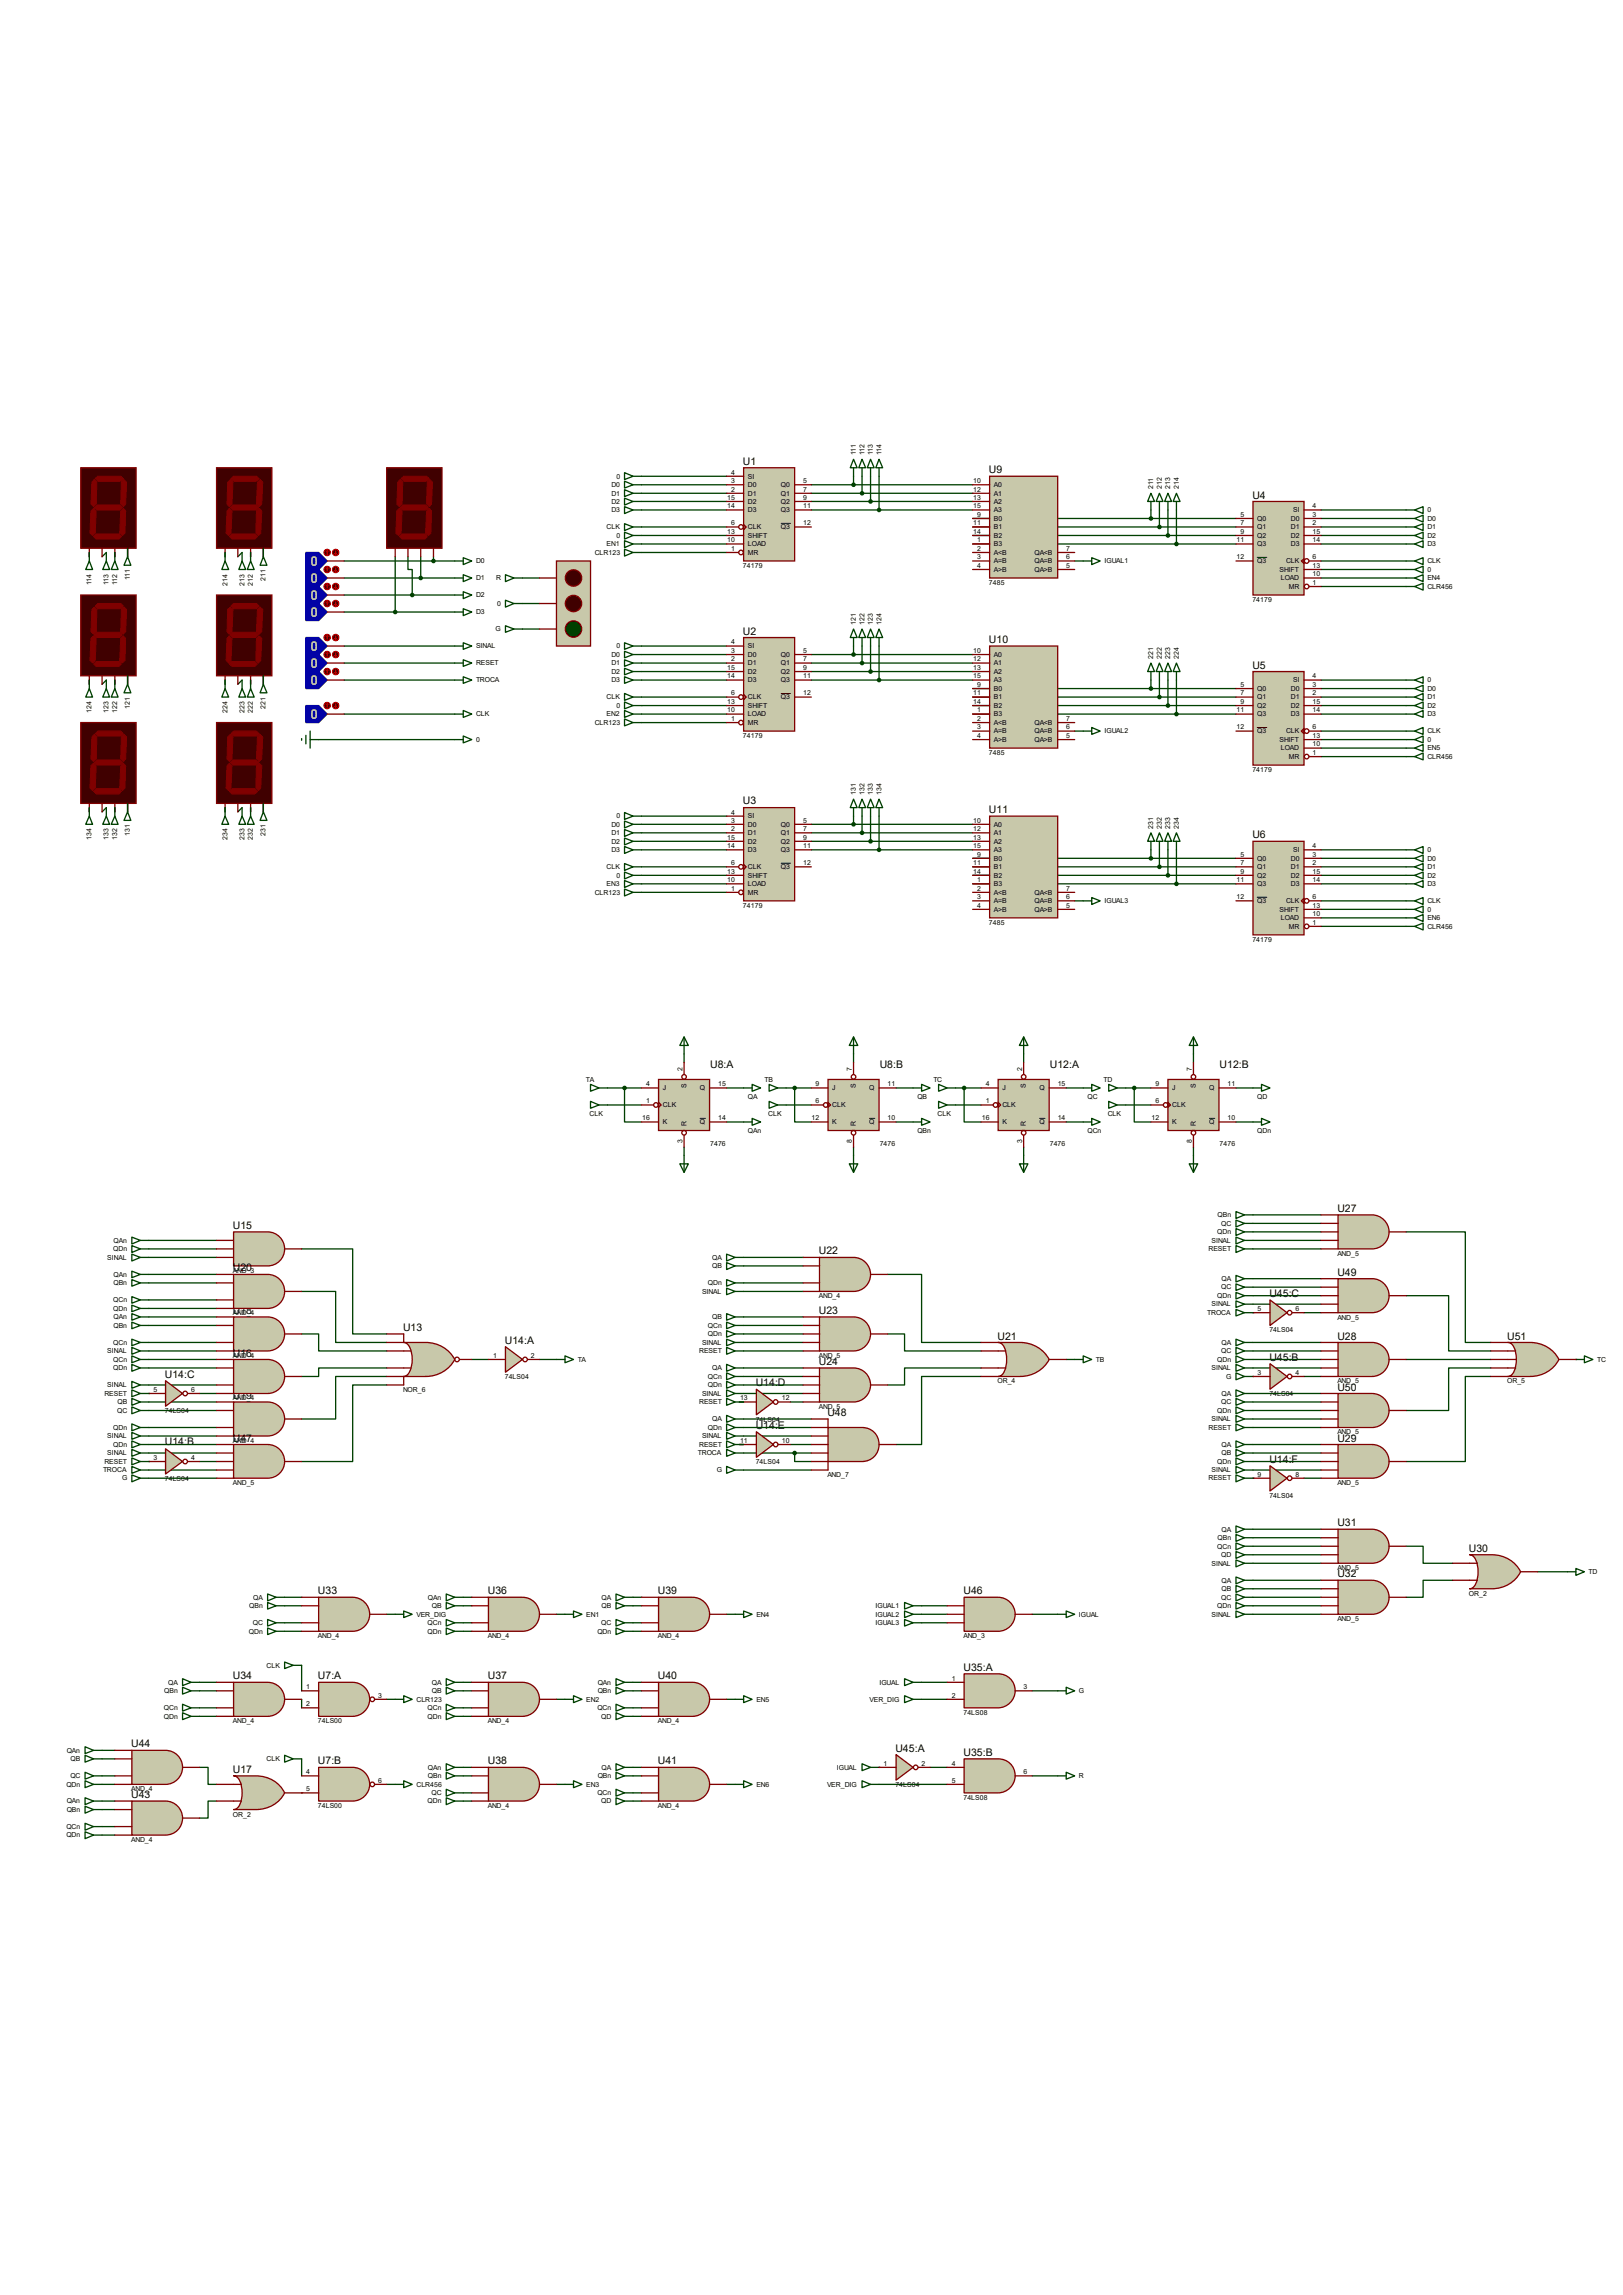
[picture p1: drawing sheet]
<svg xmlns="http://www.w3.org/2000/svg" width="210mm" height="297mm" viewBox="0 0 210 297" stroke-linecap="round" stroke-linejoin="round" font-family="sans-serif">
<defs><g id="words">
<g font-size="1.8" fill="#c0c0c0">
<text x="40.2" y="73.3">0</text>
<text x="40.2" y="75.5">0</text>
<text x="40.2" y="77.7">0</text>
<text x="40.2" y="79.9">0</text>
<text x="40.2" y="84.3">0</text>
<text x="40.2" y="86.5">0</text>
<text x="40.2" y="88.7">0</text>
<text x="40.2" y="93.1">0</text>
</g>
<g font-size="1.4">
<text x="96.1" y="60.2">U1</text>
<text x="128" y="61.2">U9</text>
<text x="162.1" y="64.5">U4</text>
<text x="96.1" y="82.1">U2</text>
<text x="128" y="83.2">U10</text>
<text x="162.1" y="86.5">U5</text>
<text x="96.1" y="104.1">U3</text>
<text x="128" y="105.2">U11</text>
<text x="162.1" y="108.5">U6</text>
<text x="91.9" y="138.2">U8:A</text>
<text x="113.8" y="138.2">U8:B</text>
<text x="135.8" y="138.2">U12:A</text>
<text x="157.8" y="138.2">U12:B</text>
<text x="30.1" y="159">U15</text>
<text x="173.1" y="156.8">U27</text>
<text x="30.1" y="164.5">U20</text>
<text x="106" y="162.3">U22</text>
<text x="164.3" y="167.9">U45:C</text>
<text x="173.1" y="165.1">U49</text>
<text x="30.1" y="170.1">U18</text>
<text x="52.2" y="172.3">U13</text>
<text x="65.3" y="173.9">U14:A</text>
<text x="106" y="170.1">U23</text>
<text x="129.1" y="173.4">U21</text>
<text x="173.1" y="173.4">U28</text>
<text x="195" y="173.4">U51</text>
<text x="21.3" y="178.3">U14:C</text>
<text x="30.1" y="175.6">U16</text>
<text x="97.8" y="179.4">U14:D</text>
<text x="106" y="176.7">U24</text>
<text x="164.3" y="176.1">U45:B</text>
<text x="173.1" y="180">U50</text>
<text x="30.1" y="181.1">U19</text>
<text x="97.8" y="184.9">U14:E</text>
<text x="107.1" y="183.3">U48</text>
<text x="21.3" y="187.1">U14:B</text>
<text x="30.1" y="186.6">U47</text>
<text x="164.3" y="189.3">U14:F</text>
<text x="173.1" y="186.6">U29</text>
<text x="173.1" y="197.5">U31</text>
<text x="190.1" y="200.8">U30</text>
<text x="41.1" y="206.3">U33</text>
<text x="63.1" y="206.3">U36</text>
<text x="85.1" y="206.3">U39</text>
<text x="124.7" y="206.3">U46</text>
<text x="173.1" y="204.1">U32</text>
<text x="30.1" y="217.3">U34</text>
<text x="41.1" y="217.3">U7:A</text>
<text x="63.1" y="217.3">U37</text>
<text x="85.1" y="217.3">U40</text>
<text x="124.7" y="216.2">U35:A</text>
<text x="17" y="226.1">U44</text>
<text x="115.9" y="226.7">U45:A</text>
<text x="124.7" y="227.2">U35:B</text>
<text x="17" y="232.7">U43</text>
<text x="30.1" y="229.4">U17</text>
<text x="41.1" y="228.3">U7:B</text>
<text x="63.1" y="228.3">U38</text>
<text x="85.1" y="228.3">U41</text>
</g>
<g font-size=".9">
<text x="110.7" y="58.9" transform="rotate(-90 110.7 58.9)">111</text>
<text x="111.8" y="58.9" transform="rotate(-90 111.8 58.9)">112</text>
<text x="112.9" y="58.9" transform="rotate(-90 112.9 58.9)">113</text>
<text x="114" y="58.9" transform="rotate(-90 114 58.9)">114</text>
<text x="79.1" y="63">D0</text>
<text x="79.1" y="64.1">D1</text>
<text x="79.1" y="65.2">D2</text>
<text x="79.8" y="61.9">0</text>
<text x="94.1" y="64.7">15</text>
<text x="94.1" y="65.8">14</text>
<text x="94.6" y="61.4">4</text>
<text x="94.6" y="62.5">3</text>
<text x="94.6" y="63.6">2</text>
<text x="96.8" y="61.9">SI</text>
<text x="96.8" y="63">D0</text>
<text x="96.8" y="64.1">D1</text>
<text x="96.8" y="65.2">D2</text>
<text x="101" y="63">Q0</text>
<text x="101" y="64.1">Q1</text>
<text x="101" y="65.2">Q2</text>
<text x="103.9" y="62.5">5</text>
<text x="103.9" y="63.6">7</text>
<text x="103.9" y="64.7">9</text>
<text x="103.9" y="65.8">11</text>
<text x="125.9" y="62.5">10</text>
<text x="125.9" y="63.6">12</text>
<text x="125.9" y="64.7">13</text>
<text x="125.9" y="65.8">15</text>
<text x="128.6" y="63">A0</text>
<text x="128.6" y="64.1">A1</text>
<text x="128.6" y="65.2">A2</text>
<text x="149.2" y="63.3" transform="rotate(-90 149.2 63.3)">211</text>
<text x="150.3" y="63.3" transform="rotate(-90 150.3 63.3)">212</text>
<text x="151.4" y="63.3" transform="rotate(-90 151.4 63.3)">213</text>
<text x="152.5" y="63.3" transform="rotate(-90 152.5 63.3)">214</text>
<text x="169.8" y="65.8">4</text>
<text x="77" y="71.8">CLR123</text>
<text x="78.5" y="68.5">CLK</text>
<text x="78.5" y="70.7">EN1</text>
<text x="79.1" y="66.3">D3</text>
<text x="79.8" y="69.6">0</text>
<text x="94.1" y="69.1">13</text>
<text x="94.1" y="70.2">10</text>
<text x="94.6" y="68">6</text>
<text x="94.6" y="71.3">1</text>
<text x="96.8" y="66.3">D3</text>
<text x="96.8" y="68.5">CLK</text>
<text x="96.8" y="69.6">SHIFT</text>
<text x="96.8" y="70.7">LOAD</text>
<text x="96.8" y="71.8">MR</text>
<text x="101" y="66.3">Q3</text>
<text x="101" y="68.5">Q3</text>
<text x="103.9" y="68">12</text>
<text x="125.9" y="68">11</text>
<text x="125.9" y="69.1">14</text>
<text x="126.4" y="66.9">9</text>
<text x="126.4" y="70.2">1</text>
<text x="126.4" y="71.3">2</text>
<text x="128.6" y="66.3">A3</text>
<text x="128.6" y="67.4">B0</text>
<text x="128.6" y="68.5">B1</text>
<text x="128.6" y="69.6">B2</text>
<text x="128.6" y="70.7">B3</text>
<text x="128.6" y="71.8">A&lt;B</text>
<text x="133.9" y="71.8">QA&lt;B</text>
<text x="138" y="71.3">7</text>
<text x="160" y="70.2">11</text>
<text x="160.5" y="66.9">5</text>
<text x="160.5" y="68">7</text>
<text x="160.5" y="69.1">9</text>
<text x="162.7" y="67.4">Q0</text>
<text x="162.7" y="68.5">Q1</text>
<text x="162.7" y="69.6">Q2</text>
<text x="162.7" y="70.7">Q3</text>
<text x="167" y="67.4">D0</text>
<text x="167" y="68.5">D1</text>
<text x="167" y="69.6">D2</text>
<text x="167" y="70.7">D3</text>
<text x="167.3" y="66.3">SI</text>
<text x="169.8" y="66.9">3</text>
<text x="169.8" y="68">2</text>
<text x="169.8" y="69.1">15</text>
<text x="169.8" y="70.2">14</text>
<text x="184.7" y="66.3">0</text>
<text x="184.7" y="67.4">D0</text>
<text x="184.7" y="68.5">D1</text>
<text x="184.7" y="69.6">D2</text>
<text x="184.7" y="70.7">D3</text>
<text x="11.9" y="75.7" transform="rotate(-90 11.9 75.7)">114</text>
<text x="14.1" y="75.7" transform="rotate(-90 14.1 75.7)">113</text>
<text x="15.2" y="75.7" transform="rotate(-90 15.2 75.7)">112</text>
<text x="16.8" y="75.1" transform="rotate(-90 16.8 75.1)">111</text>
<text x="29.4" y="75.8" transform="rotate(-90 29.4 75.8)">214</text>
<text x="31.6" y="75.8" transform="rotate(-90 31.6 75.8)">213</text>
<text x="32.7" y="75.8" transform="rotate(-90 32.7 75.8)">212</text>
<text x="34.4" y="75.1" transform="rotate(-90 34.4 75.1)">211</text>
<text x="61.6" y="72.9">D0</text>
<text x="61.6" y="75.1">D1</text>
<text x="61.6" y="77.3">D2</text>
<text x="64.2" y="75.1">R</text>
<text x="96.1" y="73.5">74179</text>
<text x="126.4" y="72.4">3</text>
<text x="126.4" y="73.5">4</text>
<text x="128" y="75.7">7485</text>
<text x="128.6" y="72.9">A=B</text>
<text x="128.6" y="74">A&gt;B</text>
<text x="133.9" y="72.9">QA=B</text>
<text x="133.9" y="74">QA&gt;B</text>
<text x="138" y="72.4">6</text>
<text x="138" y="73.5">5</text>
<text x="142.9" y="72.9">IGUAL1</text>
<text x="160" y="72.4">12</text>
<text x="162.1" y="77.9">74179</text>
<text x="162.7" y="72.9">Q3</text>
<text x="165.6" y="74">SHIFT</text>
<text x="165.7" y="75.1">LOAD</text>
<text x="166.4" y="72.9">CLK</text>
<text x="166.8" y="76.2">MR</text>
<text x="169.8" y="72.4">6</text>
<text x="169.8" y="73.5">13</text>
<text x="169.8" y="74.6">10</text>
<text x="169.8" y="75.7">1</text>
<text x="184.7" y="72.9">CLK</text>
<text x="184.7" y="74">0</text>
<text x="184.7" y="75.1">EN4</text>
<text x="184.7" y="76.2">CLR456</text>
<text x="61.6" y="79.5">D3</text>
<text x="61.6" y="83.9">SINAL</text>
<text x="64.1" y="81.7">G</text>
<text x="64.3" y="78.4">0</text>
<text x="79.8" y="83.9">0</text>
<text x="94.6" y="83.4">4</text>
<text x="96.8" y="83.9">SI</text>
<text x="110.7" y="80.9" transform="rotate(-90 110.7 80.9)">121</text>
<text x="111.8" y="80.9" transform="rotate(-90 111.8 80.9)">122</text>
<text x="112.9" y="80.9" transform="rotate(-90 112.9 80.9)">123</text>
<text x="114" y="80.9" transform="rotate(-90 114 80.9)">124</text>
<text x="61.6" y="86.1">RESET</text>
<text x="61.6" y="88.3">TROCA</text>
<text x="79.1" y="85">D0</text>
<text x="79.1" y="86.1">D1</text>
<text x="79.1" y="87.2">D2</text>
<text x="79.1" y="88.3">D3</text>
<text x="94.1" y="86.7">15</text>
<text x="94.1" y="87.8">14</text>
<text x="94.6" y="84.5">3</text>
<text x="94.6" y="85.6">2</text>
<text x="96.8" y="85">D0</text>
<text x="96.8" y="86.1">D1</text>
<text x="96.8" y="87.2">D2</text>
<text x="96.8" y="88.3">D3</text>
<text x="101" y="85">Q0</text>
<text x="101" y="86.1">Q1</text>
<text x="101" y="87.2">Q2</text>
<text x="101" y="88.3">Q3</text>
<text x="103.9" y="84.5">5</text>
<text x="103.9" y="85.6">7</text>
<text x="103.9" y="86.7">9</text>
<text x="103.9" y="87.8">11</text>
<text x="125.9" y="84.5">10</text>
<text x="125.9" y="85.6">12</text>
<text x="125.9" y="86.7">13</text>
<text x="125.9" y="87.8">15</text>
<text x="126.4" y="88.9">9</text>
<text x="128.6" y="85">A0</text>
<text x="128.6" y="86.1">A1</text>
<text x="128.6" y="87.2">A2</text>
<text x="128.6" y="88.3">A3</text>
<text x="128.6" y="89.4">B0</text>
<text x="149.2" y="85.3" transform="rotate(-90 149.2 85.3)">221</text>
<text x="150.3" y="85.3" transform="rotate(-90 150.3 85.3)">222</text>
<text x="151.4" y="85.3" transform="rotate(-90 151.4 85.3)">223</text>
<text x="152.5" y="85.3" transform="rotate(-90 152.5 85.3)">224</text>
<text x="160.5" y="88.9">5</text>
<text x="162.7" y="89.4">Q0</text>
<text x="167" y="89.4">D0</text>
<text x="167.3" y="88.3">SI</text>
<text x="169.8" y="87.8">4</text>
<text x="169.8" y="88.9">3</text>
<text x="184.7" y="88.3">0</text>
<text x="184.7" y="89.4">D0</text>
<text x="11.9" y="92.3" transform="rotate(-90 11.9 92.3)">124</text>
<text x="14.1" y="92.3" transform="rotate(-90 14.1 92.3)">123</text>
<text x="15.2" y="92.3" transform="rotate(-90 15.2 92.3)">122</text>
<text x="16.8" y="91.7" transform="rotate(-90 16.8 91.7)">121</text>
<text x="29.4" y="92.3" transform="rotate(-90 29.4 92.3)">224</text>
<text x="31.6" y="92.3" transform="rotate(-90 31.6 92.3)">223</text>
<text x="32.7" y="92.3" transform="rotate(-90 32.7 92.3)">222</text>
<text x="34.4" y="91.7" transform="rotate(-90 34.4 91.7)">221</text>
<text x="61.6" y="92.7">CLK</text>
<text x="77" y="93.8">CLR123</text>
<text x="78.5" y="90.5">CLK</text>
<text x="78.5" y="92.7">EN2</text>
<text x="79.8" y="91.6">0</text>
<text x="94.1" y="91.1">13</text>
<text x="94.1" y="92.2">10</text>
<text x="94.6" y="90">6</text>
<text x="94.6" y="93.3">1</text>
<text x="96.1" y="95.5">74179</text>
<text x="96.8" y="90.5">CLK</text>
<text x="96.8" y="91.6">SHIFT</text>
<text x="96.8" y="92.7">LOAD</text>
<text x="96.8" y="93.8">MR</text>
<text x="101" y="90.5">Q3</text>
<text x="103.9" y="90">12</text>
<text x="125.9" y="90">11</text>
<text x="125.9" y="91.1">14</text>
<text x="126.4" y="92.2">1</text>
<text x="126.4" y="93.3">2</text>
<text x="126.4" y="94.4">3</text>
<text x="126.4" y="95.5">4</text>
<text x="128.6" y="90.5">B1</text>
<text x="128.6" y="91.6">B2</text>
<text x="128.6" y="92.7">B3</text>
<text x="128.6" y="93.8">A&lt;B</text>
<text x="128.6" y="94.9">A=B</text>
<text x="133.9" y="93.8">QA&lt;B</text>
<text x="133.9" y="94.9">QA=B</text>
<text x="138" y="93.3">7</text>
<text x="138" y="94.4">6</text>
<text x="138" y="95.5">5</text>
<text x="142.9" y="94.9">IGUAL2</text>
<text x="160" y="92.2">11</text>
<text x="160" y="94.4">12</text>
<text x="160.5" y="90">7</text>
<text x="160.5" y="91.1">9</text>
<text x="162.7" y="90.5">Q1</text>
<text x="162.7" y="91.6">Q2</text>
<text x="162.7" y="92.7">Q3</text>
<text x="162.7" y="94.9">Q3</text>
<text x="166.4" y="94.9">CLK</text>
<text x="167" y="90.5">D1</text>
<text x="167" y="91.6">D2</text>
<text x="167" y="92.7">D3</text>
<text x="169.8" y="90">2</text>
<text x="169.8" y="91.1">15</text>
<text x="169.8" y="92.2">14</text>
<text x="169.8" y="94.4">6</text>
<text x="169.8" y="95.5">13</text>
<text x="184.7" y="90.5">D1</text>
<text x="184.7" y="91.6">D2</text>
<text x="184.7" y="92.7">D3</text>
<text x="184.7" y="94.9">CLK</text>
<text x="61.6" y="96">0</text>
<text x="128" y="97.7">7485</text>
<text x="128.6" y="96">A&gt;B</text>
<text x="133.9" y="96">QA&gt;B</text>
<text x="162.1" y="99.9">74179</text>
<text x="165.6" y="96">SHIFT</text>
<text x="165.7" y="97.1">LOAD</text>
<text x="166.8" y="98.2">MR</text>
<text x="169.8" y="96.6">10</text>
<text x="169.8" y="97.7">1</text>
<text x="184.7" y="96">0</text>
<text x="184.7" y="97.1">EN5</text>
<text x="184.7" y="98.2">CLR456</text>
<text x="79.1" y="107">D0</text>
<text x="79.8" y="105.9">0</text>
<text x="94.6" y="105.4">4</text>
<text x="94.6" y="106.5">3</text>
<text x="94.6" y="107.6">2</text>
<text x="96.8" y="105.9">SI</text>
<text x="96.8" y="107">D0</text>
<text x="101" y="107">Q0</text>
<text x="103.9" y="106.5">5</text>
<text x="103.9" y="107.6">7</text>
<text x="110.7" y="102.9" transform="rotate(-90 110.7 102.9)">131</text>
<text x="111.8" y="102.9" transform="rotate(-90 111.8 102.9)">132</text>
<text x="112.9" y="102.9" transform="rotate(-90 112.9 102.9)">133</text>
<text x="114" y="102.9" transform="rotate(-90 114 102.9)">134</text>
<text x="125.9" y="106.5">10</text>
<text x="125.9" y="107.6">12</text>
<text x="128.6" y="107">A0</text>
<text x="149.2" y="107.2" transform="rotate(-90 149.2 107.2)">231</text>
<text x="150.3" y="107.2" transform="rotate(-90 150.3 107.2)">232</text>
<text x="151.4" y="107.2" transform="rotate(-90 151.4 107.2)">233</text>
<text x="152.5" y="107.2" transform="rotate(-90 152.5 107.2)">234</text>
<text x="11.9" y="108.8" transform="rotate(-90 11.9 108.8)">134</text>
<text x="14.1" y="108.8" transform="rotate(-90 14.1 108.8)">133</text>
<text x="15.2" y="108.8" transform="rotate(-90 15.2 108.8)">132</text>
<text x="16.8" y="108.2" transform="rotate(-90 16.8 108.2)">131</text>
<text x="29.4" y="108.8" transform="rotate(-90 29.4 108.8)">234</text>
<text x="31.6" y="108.8" transform="rotate(-90 31.6 108.8)">233</text>
<text x="32.7" y="108.8" transform="rotate(-90 32.7 108.8)">232</text>
<text x="34.4" y="108.2" transform="rotate(-90 34.4 108.2)">231</text>
<text x="78.5" y="112.5">CLK</text>
<text x="79.1" y="108.1">D1</text>
<text x="79.1" y="109.2">D2</text>
<text x="79.1" y="110.3">D3</text>
<text x="79.8" y="113.6">0</text>
<text x="94.1" y="108.7">15</text>
<text x="94.1" y="109.8">14</text>
<text x="94.1" y="113.1">13</text>
<text x="94.6" y="112">6</text>
<text x="96.8" y="108.1">D1</text>
<text x="96.8" y="109.2">D2</text>
<text x="96.8" y="110.3">D3</text>
<text x="96.8" y="112.5">CLK</text>
<text x="96.8" y="113.6">SHIFT</text>
<text x="101" y="108.1">Q1</text>
<text x="101" y="109.2">Q2</text>
<text x="101" y="110.3">Q3</text>
<text x="101" y="112.5">Q3</text>
<text x="103.9" y="108.7">9</text>
<text x="103.9" y="109.8">11</text>
<text x="103.9" y="112">12</text>
<text x="125.9" y="108.7">13</text>
<text x="125.9" y="109.8">15</text>
<text x="125.9" y="112">11</text>
<text x="125.9" y="113.1">14</text>
<text x="126.4" y="110.9">9</text>
<text x="128.6" y="108.1">A1</text>
<text x="128.6" y="109.2">A2</text>
<text x="128.6" y="110.3">A3</text>
<text x="128.6" y="111.4">B0</text>
<text x="128.6" y="112.5">B1</text>
<text x="128.6" y="113.6">B2</text>
<text x="160.5" y="110.9">5</text>
<text x="160.5" y="112">7</text>
<text x="160.5" y="113.1">9</text>
<text x="162.7" y="111.4">Q0</text>
<text x="162.7" y="112.5">Q1</text>
<text x="162.7" y="113.6">Q2</text>
<text x="167" y="111.4">D0</text>
<text x="167" y="112.5">D1</text>
<text x="167" y="113.6">D2</text>
<text x="167.3" y="110.3">SI</text>
<text x="169.8" y="109.8">4</text>
<text x="169.8" y="110.9">3</text>
<text x="169.8" y="112">2</text>
<text x="169.8" y="113.1">15</text>
<text x="184.7" y="110.3">0</text>
<text x="184.7" y="111.4">D0</text>
<text x="184.7" y="112.5">D1</text>
<text x="184.7" y="113.6">D2</text>
<text x="77" y="115.8">CLR123</text>
<text x="78.5" y="114.7">EN3</text>
<text x="94.1" y="114.2">10</text>
<text x="94.6" y="115.3">1</text>
<text x="96.1" y="117.5">74179</text>
<text x="96.8" y="114.7">LOAD</text>
<text x="96.8" y="115.8">MR</text>
<text x="126.4" y="114.2">1</text>
<text x="126.4" y="115.3">2</text>
<text x="126.4" y="116.4">3</text>
<text x="126.4" y="117.5">4</text>
<text x="128" y="119.7">7485</text>
<text x="128.6" y="114.7">B3</text>
<text x="128.6" y="115.8">A&lt;B</text>
<text x="128.6" y="116.9">A=B</text>
<text x="128.6" y="118">A&gt;B</text>
<text x="133.9" y="115.8">QA&lt;B</text>
<text x="133.9" y="116.9">QA=B</text>
<text x="133.9" y="118">QA&gt;B</text>
<text x="138" y="115.3">7</text>
<text x="138" y="116.4">6</text>
<text x="138" y="117.5">5</text>
<text x="142.9" y="116.9">IGUAL3</text>
<text x="160" y="114.2">11</text>
<text x="160" y="116.4">12</text>
<text x="162.7" y="114.7">Q3</text>
<text x="162.7" y="116.9">Q3</text>
<text x="165.6" y="118">SHIFT</text>
<text x="165.7" y="119.1">LOAD</text>
<text x="166.4" y="116.9">CLK</text>
<text x="167" y="114.7">D3</text>
<text x="169.8" y="114.2">14</text>
<text x="169.8" y="116.4">6</text>
<text x="169.8" y="117.5">13</text>
<text x="169.8" y="118.6">10</text>
<text x="169.8" y="119.7">1</text>
<text x="184.7" y="114.7">D3</text>
<text x="184.7" y="116.9">CLK</text>
<text x="184.7" y="118">0</text>
<text x="184.7" y="119.1">EN6</text>
<text x="162.1" y="121.9">74179</text>
<text x="166.8" y="120.2">MR</text>
<text x="184.7" y="120.2">CLR456</text>
<text x="75.8" y="140">TA</text>
<text x="83.6" y="140.6">4</text>
<text x="83.6" y="142.8">1</text>
<text x="85.8" y="141.1">J</text>
<text x="85.8" y="143.3">CLK</text>
<text x="88.3" y="138.6" transform="rotate(-90 88.3 138.6)">2</text>
<text x="88.8" y="140.8" transform="rotate(-90 88.8 140.8)">S</text>
<text x="90.6" y="141.1">Q</text>
<text x="92.9" y="140.6">15</text>
<text x="96.8" y="142.2">QA</text>
<text x="98.9" y="140">TB</text>
<text x="105.5" y="140.6">9</text>
<text x="105.5" y="142.8">6</text>
<text x="107.7" y="141.1">J</text>
<text x="107.7" y="143.3">CLK</text>
<text x="110.2" y="138.6" transform="rotate(-90 110.2 138.6)">7</text>
<text x="110.7" y="140.8" transform="rotate(-90 110.7 140.8)">S</text>
<text x="112.5" y="141.1">Q</text>
<text x="114.9" y="140.6">11</text>
<text x="118.7" y="142.2">QB</text>
<text x="120.8" y="140">TC</text>
<text x="127.6" y="140.6">4</text>
<text x="127.6" y="142.8">1</text>
<text x="129.7" y="141.1">J</text>
<text x="129.7" y="143.3">CLK</text>
<text x="132.3" y="138.6" transform="rotate(-90 132.3 138.6)">2</text>
<text x="132.8" y="140.8" transform="rotate(-90 132.8 140.8)">S</text>
<text x="134.5" y="141.1">Q</text>
<text x="136.9" y="140.6">15</text>
<text x="140.7" y="142.2">QC</text>
<text x="142.8" y="140">TD</text>
<text x="149.5" y="140.6">9</text>
<text x="149.5" y="142.8">6</text>
<text x="151.7" y="141.1">J</text>
<text x="151.7" y="143.3">CLK</text>
<text x="154.2" y="138.6" transform="rotate(-90 154.2 138.6)">7</text>
<text x="154.7" y="140.8" transform="rotate(-90 154.7 140.8)">S</text>
<text x="156.5" y="141.1">Q</text>
<text x="158.8" y="140.6">11</text>
<text x="162.7" y="142.2">QD</text>
<text x="76.3" y="144.4">CLK</text>
<text x="83.1" y="145">16</text>
<text x="85.8" y="145.5">K</text>
<text x="88.3" y="147.9" transform="rotate(-90 88.3 147.9)">3</text>
<text x="88.8" y="145.7" transform="rotate(-90 88.8 145.7)">R</text>
<text x="90.6" y="145.5">Q</text>
<text x="91.9" y="148.3">7476</text>
<text x="92.9" y="145">14</text>
<text x="96.8" y="146.6">QAn</text>
<text x="99.4" y="144.4">CLK</text>
<text x="105" y="145">12</text>
<text x="107.7" y="145.5">K</text>
<text x="110.2" y="147.9" transform="rotate(-90 110.2 147.9)">8</text>
<text x="110.7" y="145.7" transform="rotate(-90 110.7 145.7)">R</text>
<text x="112.5" y="145.5">Q</text>
<text x="113.8" y="148.3">7476</text>
<text x="114.9" y="145">10</text>
<text x="118.7" y="146.6">QBn</text>
<text x="121.3" y="144.4">CLK</text>
<text x="127" y="145">16</text>
<text x="129.7" y="145.5">K</text>
<text x="132.3" y="147.9" transform="rotate(-90 132.3 147.9)">3</text>
<text x="132.8" y="145.7" transform="rotate(-90 132.8 145.7)">R</text>
<text x="134.5" y="145.5">Q</text>
<text x="135.8" y="148.3">7476</text>
<text x="136.9" y="145">14</text>
<text x="140.7" y="146.6">QCn</text>
<text x="143.3" y="144.4">CLK</text>
<text x="149" y="145">12</text>
<text x="151.7" y="145.5">K</text>
<text x="154.2" y="147.9" transform="rotate(-90 154.2 147.9)">8</text>
<text x="154.7" y="145.7" transform="rotate(-90 154.7 145.7)">R</text>
<text x="156.5" y="145.5">Q</text>
<text x="157.8" y="148.3">7476</text>
<text x="158.8" y="145">10</text>
<text x="162.7" y="146.6">QDn</text>
<text x="14.6" y="161.9">QDn</text>
<text x="14.7" y="160.8">QAn</text>
<text x="156.4" y="161.9">RESET</text>
<text x="156.8" y="160.8">SINAL</text>
<text x="157.5" y="159.7">QDn</text>
<text x="157.6" y="157.5">QBn</text>
<text x="158" y="158.6">QC</text>
<text x="13.9" y="163">SINAL</text>
<text x="14.7" y="165.2">QAn</text>
<text x="14.7" y="166.3">QBn</text>
<text x="30.1" y="164.7">AND_3</text>
<text x="90.8" y="167.4">SINAL</text>
<text x="91.6" y="166.3">QDn</text>
<text x="92.2" y="163">QA</text>
<text x="92.2" y="164.1">QB</text>
<text x="157.5" y="168">QDn</text>
<text x="158" y="166.9">QC</text>
<text x="158.1" y="165.8">QA</text>
<text x="173.1" y="162.5">AND_5</text>
<text x="14.6" y="168.5">QCn</text>
<text x="14.6" y="169.6">QDn</text>
<text x="14.7" y="170.7">QAn</text>
<text x="14.7" y="171.8">QBn</text>
<text x="30.1" y="170.2">AND_4</text>
<text x="91.6" y="171.8">QCn</text>
<text x="91.6" y="172.9">QDn</text>
<text x="92.2" y="170.7">QB</text>
<text x="106" y="168">AND_4</text>
<text x="156.2" y="170.2">TROCA</text>
<text x="156.8" y="169.1">SINAL</text>
<text x="162.7" y="169.7">5</text>
<text x="164.3" y="172.4">74LS04</text>
<text x="167.6" y="169.7">6</text>
<text x="173.1" y="170.8">AND_5</text>
<text x="13.9" y="175.1">SINAL</text>
<text x="13.9" y="179.5">SINAL</text>
<text x="14.6" y="174">QCn</text>
<text x="14.6" y="176.2">QCn</text>
<text x="14.6" y="177.3">QDn</text>
<text x="30.1" y="175.7">AND_4</text>
<text x="63.8" y="175.7">1</text>
<text x="65.3" y="178.5">74LS04</text>
<text x="68.7" y="175.7">2</text>
<text x="74.8" y="176.2">TA</text>
<text x="90.5" y="175.1">RESET</text>
<text x="90.8" y="174">SINAL</text>
<text x="91.6" y="178.4">QCn</text>
<text x="91.6" y="179.5">QDn</text>
<text x="92.2" y="177.3">QA</text>
<text x="106" y="175.7">AND_5</text>
<text x="129.1" y="179">OR_4</text>
<text x="141.8" y="176.2">TB</text>
<text x="156.8" y="177.3">SINAL</text>
<text x="157.5" y="176.2">QDn</text>
<text x="158" y="175.1">QC</text>
<text x="158.1" y="174">QA</text>
<text x="158.7" y="178.4">G</text>
<text x="162.7" y="177.9">3</text>
<text x="167.6" y="177.9">4</text>
<text x="173.1" y="179">AND_5</text>
<text x="195" y="179">OR_5</text>
<text x="206.7" y="176.2">TC</text>
<text x="13.5" y="180.6">RESET</text>
<text x="14.6" y="185">QDn</text>
<text x="15.2" y="182.8">QC</text>
<text x="15.2" y="181.7">QB</text>
<text x="19.9" y="180.1">5</text>
<text x="21.3" y="182.9">74LS04</text>
<text x="24.7" y="180.1">6</text>
<text x="30.1" y="181.2">AND_4</text>
<text x="52.2" y="180.1">NOR_6</text>
<text x="90.5" y="181.7">RESET</text>
<text x="90.8" y="180.6">SINAL</text>
<text x="91.6" y="185">QDn</text>
<text x="92.2" y="183.9">QA</text>
<text x="95.8" y="181.2">13</text>
<text x="97.8" y="184">74LS04</text>
<text x="101.2" y="181.2">12</text>
<text x="106" y="182.3">AND_5</text>
<text x="156.4" y="185">RESET</text>
<text x="156.8" y="183.9">SINAL</text>
<text x="157.5" y="182.8">QDn</text>
<text x="158" y="181.7">QC</text>
<text x="158.1" y="180.6">QA</text>
<text x="164.3" y="180.7">74LS04</text>
<text x="173.1" y="185.6">AND_5</text>
<text x="13.3" y="190.5">TROCA</text>
<text x="13.5" y="189.4">RESET</text>
<text x="13.9" y="186.1">SINAL</text>
<text x="13.9" y="188.3">SINAL</text>
<text x="14.6" y="187.2">QDn</text>
<text x="15.8" y="191.6">G</text>
<text x="19.9" y="188.9">3</text>
<text x="21.3" y="191.7">74LS04</text>
<text x="24.7" y="188.9">4</text>
<text x="30.1" y="186.7">AND_4</text>
<text x="90.3" y="188.3">TROCA</text>
<text x="90.5" y="187.2">RESET</text>
<text x="90.8" y="186.1">SINAL</text>
<text x="92.8" y="190.5">G</text>
<text x="95.8" y="186.7">11</text>
<text x="97.8" y="189.5">74LS04</text>
<text x="101.2" y="186.7">10</text>
<text x="107.1" y="191.1">AND_7</text>
<text x="156.4" y="191.6">RESET</text>
<text x="156.8" y="190.5">SINAL</text>
<text x="157.5" y="189.4">QDn</text>
<text x="158.1" y="187.2">QA</text>
<text x="158.1" y="188.3">QB</text>
<text x="162.7" y="191.1">9</text>
<text x="167.6" y="191.1">8</text>
<text x="30.1" y="192.2">AND_5</text>
<text x="164.3" y="193.9">74LS04</text>
<text x="173.1" y="192.2">AND_5</text>
<text x="156.8" y="202.6">SINAL</text>
<text x="157.5" y="200.4">QCn</text>
<text x="157.6" y="199.3">QBn</text>
<text x="158" y="201.5">QD</text>
<text x="158.1" y="198.2">QA</text>
<text x="173.1" y="203.2">AND_5</text>
<text x="205.6" y="203.7">TD</text>
<text x="32.3" y="208.1">QBn</text>
<text x="32.8" y="207">QA</text>
<text x="53.9" y="209.2">VER_DIG</text>
<text x="55.4" y="207">QAn</text>
<text x="55.9" y="208.1">QB</text>
<text x="75.9" y="209.2">EN1</text>
<text x="77.9" y="207">QA</text>
<text x="77.9" y="208.1">QB</text>
<text x="97.9" y="209.2">EN4</text>
<text x="113.3" y="208.1">IGUAL1</text>
<text x="113.3" y="209.2">IGUAL2</text>
<text x="139.6" y="209.2">IGUAL</text>
<text x="156.8" y="209.2">SINAL</text>
<text x="157.5" y="208.1">QDn</text>
<text x="158" y="207">QC</text>
<text x="158.1" y="204.8">QA</text>
<text x="158.1" y="205.9">QB</text>
<text x="173.1" y="209.8">AND_5</text>
<text x="190.1" y="206.5">OR_2</text>
<text x="32.2" y="211.4">QDn</text>
<text x="32.7" y="210.3">QC</text>
<text x="34.5" y="215.8">CLK</text>
<text x="41.1" y="212">AND_4</text>
<text x="55.3" y="210.3">QCn</text>
<text x="55.3" y="211.4">QDn</text>
<text x="63.1" y="212">AND_4</text>
<text x="77.3" y="211.4">QDn</text>
<text x="77.8" y="210.3">QC</text>
<text x="85.1" y="212">AND_4</text>
<text x="113.3" y="210.3">IGUAL3</text>
<text x="124.7" y="212">AND_3</text>
<text x="21.2" y="221.3">QCn</text>
<text x="21.3" y="219.1">QBn</text>
<text x="21.8" y="218">QA</text>
<text x="39.6" y="218.6">1</text>
<text x="39.6" y="220.8">2</text>
<text x="48.9" y="219.7">3</text>
<text x="53.9" y="220.2">CLR123</text>
<text x="55.3" y="221.3">QCn</text>
<text x="55.9" y="218">QA</text>
<text x="55.9" y="219.1">QB</text>
<text x="75.9" y="220.2">EN2</text>
<text x="77.3" y="221.3">QCn</text>
<text x="77.3" y="218">QAn</text>
<text x="77.3" y="219.1">QBn</text>
<text x="97.9" y="220.2">EN5</text>
<text x="112.5" y="220.2">VER_DIG</text>
<text x="113.8" y="218">IGUAL</text>
<text x="123.1" y="217.5">1</text>
<text x="123.1" y="219.7">2</text>
<text x="124.7" y="221.9">74LS08</text>
<text x="132.5" y="218.6">3</text>
<text x="139.6" y="219.1">G</text>
<text x="8.6" y="226.8">QAn</text>
<text x="9.1" y="227.9">QB</text>
<text x="21.2" y="222.4">QDn</text>
<text x="30.1" y="223">AND_4</text>
<text x="34.5" y="227.9">CLK</text>
<text x="41.1" y="223">74LS00</text>
<text x="55.3" y="222.4">QDn</text>
<text x="63.1" y="223">AND_4</text>
<text x="77.8" y="222.4">QD</text>
<text x="85.1" y="223">AND_4</text>
<text x="8.6" y="231.2">QDn</text>
<text x="8.6" y="233.4">QAn</text>
<text x="9.1" y="230.1">QC</text>
<text x="17" y="231.8">AND_4</text>
<text x="39.6" y="229.6">4</text>
<text x="39.6" y="231.8">5</text>
<text x="48.9" y="230.7">6</text>
<text x="53.9" y="231.2">CLR456</text>
<text x="55.3" y="233.4">QDn</text>
<text x="55.4" y="229">QAn</text>
<text x="55.4" y="230.1">QBn</text>
<text x="55.8" y="232.3">QC</text>
<text x="75.9" y="231.2">EN3</text>
<text x="77.3" y="232.3">QCn</text>
<text x="77.3" y="230.1">QBn</text>
<text x="77.8" y="233.4">QD</text>
<text x="77.9" y="229">QA</text>
<text x="97.9" y="231.2">EN6</text>
<text x="107" y="231.2">VER_DIG</text>
<text x="108.3" y="229">IGUAL</text>
<text x="114.3" y="228.5">1</text>
<text x="115.9" y="231.3">74LS04</text>
<text x="119.3" y="228.5">2</text>
<text x="123.1" y="228.5">4</text>
<text x="123.1" y="230.7">5</text>
<text x="124.7" y="232.9">74LS08</text>
<text x="132.5" y="229.6">6</text>
<text x="139.6" y="230.1">R</text>
<text x="8.6" y="236.7">QCn</text>
<text x="8.6" y="237.8">QDn</text>
<text x="8.6" y="234.5">QBn</text>
<text x="17" y="238.4">AND_4</text>
<text x="30.1" y="235.1">OR_2</text>
<text x="41.1" y="234">74LS00</text>
<text x="63.1" y="234">AND_4</text>
<text x="85.1" y="234">AND_4</text>
</g>
</g></defs>
<g fill="none" stroke="#004000" stroke-width=".17">
<path d="M11.6 71.5v.6M13.8 71.5l-.6 .6M14.9 71.5v.6M16.5 71v1.1M29.1 71.5v.6M31.3 71.5l-.5 .6M32.4 71.5v.6M34.1 71v1.1M44.5 72.6h14.3M44.5 74.8h14.3M44.5 79.2h14.3M44.5 77h14.3"/>
<path d="M51.1 72.1v7.1M52.8 72.1v1.6h.5v3.3M54.4 72.1v2.7M56.1 72.1v.5M67.6 74.8h2.2M67.6 78.1h2.2M83 61.6h11M83 62.7h11M83 63.8h11M83 64.9h11M83 66h11M83 68.2h11"/>
<path d="M83 69.3h11M83 70.4h11M83 71.5h11M105 62.7h20.9M105 63.8h20.9M105 64.9h20.9M105 66h20.9M110.4 61.6v1.1M111.5 61.6v2.2M112.6 61.6v3.3M113.7 61.6v4.4M125.9 68.2h34"/>
<path d="M125.9 69.3h34M125.9 70.4h34M125.9 67.1h34M139.1 72.6h1.1M148.9 66v1.1M150 66v2.2M151.1 66v3.3M152.2 66v4.4M170.9 66h11M170.9 68.2h11M170.9 69.3h11M170.9 70.4h11"/>
<path d="M170.9 67.1h11M170.9 72.6h11M170.9 73.7h11M170.9 74.8h11M170.9 75.9h11M11.6 88v.6M13.8 88l-.6 .6M14.9 88v.6M16.5 87.5v1.1M29.1 88v.6M31.3 88l-.5 .6M32.4 88v.6"/>
<path d="M34.1 87.5v1.1M41.2 95.7h17.6M44.5 83.6h14.3M44.5 85.8h14.3M44.5 88h14.3M44.5 92.4h14.3M67.6 81.4h2.2M83 83.6h11M83 84.7h11M83 85.8h11M83 86.9h11M83 88h11"/>
<path d="M83 90.2h11M83 91.3h11M83 92.4h11M83 93.5h11M105 84.7h20.9M105 85.8h20.9M105 86.9h20.9M105 88h20.9M110.4 83.6v1.1M111.5 83.6v2.2M112.6 83.6v3.3M113.7 83.6v4.4"/>
<path d="M125.9 90.2h34M125.9 91.3h34M125.9 92.4h34M125.9 89.1h34M139.1 94.6h1.1M148.9 88v1.1M150 88v2.2M151.1 88v3.3M152.2 88v4.4M170.9 88h11M170.9 90.2h11M170.9 91.3h11"/>
<path d="M170.9 92.4h11M170.9 89.1h11M170.9 94.6h11M170.9 95.7h11M170.9 96.8h11M170.9 97.9h11M11.6 104.5v.6M13.8 104.5l-.6 .6M14.9 104.5v.6M16.5 104v1.1M29.1 104.5v.6M31.3 104.5l-.5 .6"/>
<path d="M32.4 104.5v.6M34.1 104v1.1M83 105.6h11M83 106.7h11M83 107.8h11M83 108.9h11M83 110h11M83 112.2h11M83 113.3h11M83 114.4h11M83 115.5h11M105 106.7h20.9"/>
<path d="M105 107.8h20.9M105 108.9h20.9M105 110h20.9M110.4 105.6v1.1M111.5 105.6v2.2M112.6 105.6v3.3M113.7 105.6v4.4M125.9 112.2h34M125.9 113.3h34M125.9 114.4h34M125.9 111.1h34M139.1 116.6h1.1"/>
<path d="M148.9 110v1.1M150 110v2.2M151.1 110v3.3M152.2 110v4.4M170.9 110h11M170.9 112.2h11M170.9 113.3h11M170.9 114.4h11M170.9 111.1h11M170.9 116.6h11M170.9 117.7h11M170.9 118.8h11"/>
<path d="M170.9 119.9h11M88.5 136.4v1.1M110.4 136.4v1.1M132.5 136.4v1.1M154.4 136.4v1.1M78.6 140.8h4.4M78.6 143h4.4M80.8 140.8v4.4h2.2M88.5 148.5v1M94 140.8h2.2M94 145.2h2.2M101.7 140.8h3.3"/>
<path d="M101.7 143h3.3M102.8 140.8v4.4h2.2M110.4 148.5v1M116 140.8h2.2M116 145.2h2.2M123.7 140.8h3.3M123.7 143h3.3M124.8 140.8v4.4h2.2M132.5 148.5v1M138 140.8h2.2M138 145.2h2.2M145.7 140.8h3.2"/>
<path d="M145.7 143h3.2M146.8 140.8v4.4h2.1M154.4 148.5v1M159.9 140.8h2.2M159.9 145.2h2.2M162.1 157.2h8.8M162.1 158.3h8.8M162.1 159.4h8.8M181.9 159.4h7.7v14.3h3.3M19.3 175.9h8.7M19.3 160.5h8.7M19.3 161.6h8.7"/>
<path d="M19.3 162.7h8.7M19.3 164.9h8.7M19.3 166h8.7M19.3 168.2h8.7M19.3 169.3h8.7M19.3 170.4h8.7M19.3 171.5h8.7M19.3 173.7h8.7M19.3 174.8h8.7M19.3 177h8.7M19.3 179.2h8.7M39 161.6h6.6v11h4.4"/>
<path d="M39 172.6h2.2v2.2h8.8M39 167.1h4.4v6.6h6.6M50 177h-8.8v1.1h-2.2M50 178.1h-6.6v5.5h-4.4M50 179.2h-4.4v9.9h-6.6M61 175.9h2.2M69.8 175.9h2.2M96.2 162.7h7.7M96.2 166h7.7M96.2 170.4h7.7M96.2 171.5h7.7M96.2 173.7h7.7"/>
<path d="M96.2 174.8h7.7M96.2 177h7.7M96.2 179.2h7.7M96.2 163.8h7.7M96.2 167.1h7.7M96.2 172.6h7.7M96.2 178.1h7.7M114.9 164.9h4.4v8.8h7.7M114.9 172.6h2.2v2.2h9.9M127 177h-9.9v2.2h-2.2M127 178.1h-7.7v8.8h-3.3M138 175.9h1.1"/>
<path d="M162.1 178.1h.1M162.1 169.9h.1M162.1 175.9h8.8M162.1 160.5h8.8M162.1 161.6h8.8M162.1 173.7h8.8M162.1 174.8h8.8M162.1 177h8.8M162.1 165.5h8.8M162.1 166.6h8.8M162.1 167.7h8.8M162.1 168.8h8.8"/>
<path d="M168.7 178.1h2.2M168.7 169.9h2.2M181.9 167.7h5.6v7.1h5.4M181.9 175.9h11M192.9 177h-5.4v5.5h-5.6M192.9 178.1h-3.3v11h-7.7M203.9 175.9h.1M19.3 180.3h.1M19.3 189.1h.1M19.3 181.4h8.7M19.3 182.5h8.7M19.3 184.7h8.7"/>
<path d="M19.3 185.8h8.7M19.3 186.9h8.7M19.3 191.3h8.7M19.3 188h8.7M19.3 190.2h8.7M25.8 180.3h2.2M25.8 189.1h2.2M95.7 181.4h.5M95.7 186.9h.5M96.2 184.7h8.8M96.2 185.8h8.8M96.2 180.3h7.7"/>
<path d="M96.2 188h8.8M96.2 190.2h8.8M96.2 183.6h8.8M102.3 181.4h1.6M102.3 186.9h2.7M102.8 188v1.1h2.2M162.1 191.3h.1M162.1 181.4h8.8M162.1 182.5h8.8M162.1 184.7h8.8M162.1 180.3h8.8M162.1 186.9h8.8"/>
<path d="M162.1 188h8.8M162.1 189.1h8.8M162.1 190.2h8.8M162.1 197.9h8.8M162.1 199h8.8M162.1 183.6h8.8M168.7 191.3h2.2M25.8 217.7h2.2M25.8 218.8h2.2M36.8 206.7h2.2M36.8 207.8h2.2M36.8 210h2.2"/>
<path d="M36.8 211.1h2.2M39 215.5v3.3M39 219.9v1.1M50 208.9h1.1M50 219.9h1.1M59.9 206.7h1.1M59.9 207.8h1.1M59.9 210h1.1M59.9 211.1h1.1M59.9 217.7h1.1M59.9 218.8h1.1M72 208.9h1.1"/>
<path d="M72 219.9h1.1M81.9 206.7h1.1M81.9 207.8h1.1M81.9 210h1.1M81.9 211.1h1.1M81.9 217.7h1.1M81.9 218.8h1.1M94 208.9h1.1M94 219.9h1.1M119.3 207.8h3.3M119.3 208.9h3.3M119.3 219.9h3.3"/>
<path d="M119.3 210h3.3M119.3 217.7h3.3M133.6 208.9h3.3M133.6 218.8h3.3M162.1 200.1h8.8M162.1 201.2h8.8M162.1 202.3h8.8M162.1 204.5h8.8M162.1 205.6h8.8M162.1 206.7h8.8M162.1 207.8h8.8M162.1 208.9h8.8"/>
<path d="M181.9 200.1h2.2v2.2h3.9M188 204.5h-3.9v2.2h-2.2M199 203.4h3.8M13.2 230.9h1.7M13.2 229.8h1.7M13.2 233.1h1.7M13.2 226.5h1.7M13.2 227.6h1.7M13.2 234.2h1.7M13.2 236.4h1.7M13.2 237.5h1.7M25.8 228.7h1.1v2.2h1.1"/>
<path d="M25.8 221h2.2M25.8 222.1h2.2M28 233.1h-1.1v2.2h-1.1M39 232h.1M39 227.6v2.2M50 230.9h1.1M59.9 221h1.1M59.9 222.1h1.1M59.9 228.7h1.1M59.9 229.8h1.1M59.9 232h1.1M59.9 233.1h1.1"/>
<path d="M72 230.9h1.1M81.9 221h1.1M81.9 222.1h1.1M81.9 228.7h1.1M81.9 229.8h1.1M81.9 232h1.1M81.9 233.1h1.1M94 230.9h1.1M113.7 228.7h.1M113.7 230.9h8.9M120.4 228.7h2.2M133.6 229.8h3.3"/>
</g>
<path d="M96.2 60.5h6.6v12.1h-6.6z" fill="#c8c8aa" stroke="#800000" stroke-width=".17"/>
<g fill="none" stroke="#800000" stroke-width=".17">
<path d="M94 61.6h2.2M94 62.7h2.2M94 63.8h2.2M94 64.9h2.2M94 66h2.2M94 68.2h1.5M94 69.3h2.2M94 70.4h2.2M94 71.5h1.5M96.2 67.9l.4 .3-.4 .3zM102.8 62.7h2.2M102.8 63.8h2.2"/>
<path d="M102.8 64.9h2.2M102.8 66h2.2M102.8 68.2h2.2"/>
<circle cx="95.9" cy="71.5" r=".3"/>
<circle cx="95.9" cy="68.2" r=".3"/>
</g>
<path d="M101.1 67.7h1.2" fill="none" stroke="#000" stroke-width=".13"/>
<path d="M96.2 82.5h6.6v12.1h-6.6z" fill="#c8c8aa" stroke="#800000" stroke-width=".17"/>
<g fill="none" stroke="#800000" stroke-width=".17">
<path d="M94 83.6h2.2M94 84.7h2.2M94 85.8h2.2M94 86.9h2.2M94 88h2.2M94 90.2h1.5M94 91.3h2.2M94 92.4h2.2M94 93.5h1.5M96.2 89.9l.4 .3-.4 .4zM102.8 84.7h2.2M102.8 85.8h2.2"/>
<path d="M102.8 86.9h2.2M102.8 88h2.2M102.8 90.2h2.2"/>
<circle cx="95.9" cy="90.2" r=".3"/>
<circle cx="95.9" cy="93.5" r=".3"/>
</g>
<path d="M101.1 89.7h1.2" fill="none" stroke="#000" stroke-width=".13"/>
<path d="M96.2 104.5h6.6v12.1h-6.6z" fill="#c8c8aa" stroke="#800000" stroke-width=".17"/>
<g fill="none" stroke="#800000" stroke-width=".17">
<path d="M94 105.6h2.2M94 106.7h2.2M94 107.8h2.2M94 108.9h2.2M94 110h2.2M94 112.2h1.5M94 113.3h2.2M94 114.4h2.2M94 115.5h1.5M96.2 111.9l.4 .3-.4 .3zM102.8 106.7h2.2M102.8 107.8h2.2"/>
<path d="M102.8 108.9h2.2M102.8 110h2.2M102.8 112.2h2.2"/>
<circle cx="95.9" cy="115.5" r=".3"/>
<circle cx="95.9" cy="112.2" r=".3"/>
</g>
<path d="M101.1 111.7h1.2" fill="none" stroke="#000" stroke-width=".13"/>
<path d="M162.1 64.9h6.6v12.1h-6.6z" fill="#c8c8aa" stroke="#800000" stroke-width=".17"/>
<g fill="none" stroke="#800000" stroke-width=".17">
<path d="M159.9 67.1h2.2M159.9 68.2h2.2M159.9 69.3h2.2M159.9 70.4h2.2M159.9 72.6h2.2M168.4 72.6l.3-.3v.6zM168.7 66h2.2M168.7 67.1h2.2M168.7 68.2h2.2M168.7 69.3h2.2M168.7 70.4h2.2M168.7 73.7h2.2"/>
<path d="M168.7 74.8h2.2M169.4 72.6h1.5M169.4 75.9h1.5"/>
<circle cx="169.1" cy="75.9" r=".3"/>
<circle cx="169.1" cy="72.6" r=".3"/>
</g>
<path d="M162.7 72.1h1.2" fill="none" stroke="#000" stroke-width=".13"/>
<path d="M162.1 86.9h6.6v12.1h-6.6z" fill="#c8c8aa" stroke="#800000" stroke-width=".17"/>
<g fill="none" stroke="#800000" stroke-width=".17">
<path d="M159.9 89.1h2.2M159.9 90.2h2.2M159.9 91.3h2.2M159.9 92.4h2.2M159.9 94.6h2.2M168.4 94.6l.3-.3v.7zM168.7 88h2.2M168.7 89.1h2.2M168.7 90.2h2.2M168.7 91.3h2.2M168.7 92.4h2.2M168.7 95.7h2.2"/>
<path d="M168.7 96.8h2.2M169.4 94.6h1.5M169.4 97.9h1.5"/>
<circle cx="169.1" cy="94.6" r=".3"/>
<circle cx="169.1" cy="97.9" r=".3"/>
</g>
<path d="M162.7 94.1h1.2" fill="none" stroke="#000" stroke-width=".13"/>
<path d="M162.1 108.9h6.6v12.1h-6.6z" fill="#c8c8aa" stroke="#800000" stroke-width=".17"/>
<g fill="none" stroke="#800000" stroke-width=".17">
<path d="M159.9 111.1h2.2M159.9 112.2h2.2M159.9 113.3h2.2M159.9 114.4h2.2M159.9 116.6h2.2M168.4 116.6l.3-.4v.7zM168.7 110h2.2M168.7 111.1h2.2M168.7 112.2h2.2M168.7 113.3h2.2M168.7 114.4h2.2M168.7 117.7h2.2"/>
<path d="M168.7 118.8h2.2M169.4 116.6h1.5M169.4 119.9h1.5"/>
<circle cx="169.1" cy="119.9" r=".3"/>
<circle cx="169.1" cy="116.6" r=".3"/>
</g>
<path d="M162.7 116.1h1.2" fill="none" stroke="#000" stroke-width=".13"/>
<path d="M128.1 61.6h8.8v13.2h-8.8z" fill="#c8c8aa" stroke="#800000" stroke-width=".17"/>
<g fill="none" stroke="#800000" stroke-width=".17">
<path d="M125.9 62.7h2.2M125.9 63.8h2.2M125.9 64.9h2.2M125.9 66h2.2M125.9 67.1h2.2M125.9 68.2h2.2M125.9 69.3h2.2M125.9 70.4h2.2M125.9 71.5h2.2M125.9 72.6h2.2M125.9 73.7h2.2M136.9 71.5h2.2"/>
<path d="M136.9 72.6h2.2M136.9 73.7h2.2"/>
</g>
<path d="M128.1 83.6h8.8v13.2h-8.8z" fill="#c8c8aa" stroke="#800000" stroke-width=".17"/>
<g fill="none" stroke="#800000" stroke-width=".17">
<path d="M125.9 84.7h2.2M125.9 85.8h2.2M125.9 86.9h2.2M125.9 88h2.2M125.9 89.1h2.2M125.9 90.2h2.2M125.9 91.3h2.2M125.9 92.4h2.2M125.9 93.5h2.2M125.9 94.6h2.2M125.9 95.7h2.2M136.9 93.5h2.2"/>
<path d="M136.9 94.6h2.2M136.9 95.7h2.2"/>
</g>
<path d="M128.1 105.6h8.8v13.2h-8.8z" fill="#c8c8aa" stroke="#800000" stroke-width=".17"/>
<g fill="none" stroke="#800000" stroke-width=".17">
<path d="M125.9 106.7h2.2M125.9 107.8h2.2M125.9 108.9h2.2M125.9 110h2.2M125.9 111.1h2.2M125.9 112.2h2.2M125.9 113.3h2.2M125.9 114.4h2.2M125.9 115.5h2.2M125.9 116.6h2.2M125.9 117.7h2.2M136.9 115.5h2.2"/>
<path d="M136.9 116.6h2.2M136.9 117.7h2.2"/>
</g>
<g fill="none" stroke="#004000" stroke-width=".17">
<path d="M80.8 61.2l1.1 .4-1.1 .5zM80.8 62.3l1.1 .4-1.1 .5zM80.8 63.4l1.1 .4-1.1 .5zM80.8 64.5l1.1 .4-1.1 .5zM80.8 65.6l1.1 .4-1.1 .5zM80.8 67.8l1.1 .4-1.1 .5zM80.8 68.9l1.1 .4-1.1 .5zM80.8 70l1.1 .4-1.1 .5zM80.8 71.1l1.1 .4-1.1 .5zM81.9 61.6h1.1M81.9 62.7h1.1M81.9 63.8h1.1"/>
<path d="M81.9 64.9h1.1M81.9 66h1.1M81.9 68.2h1.1M81.9 69.3h1.1M81.9 70.4h1.1M81.9 71.5h1.1M181.9 66h1.1M181.9 68.2h1.1M181.9 69.3h1.1M181.9 70.4h1.1M181.9 67.1h1.1M181.9 72.6h1.1"/>
<path d="M181.9 73.7h1.1M181.9 74.8h1.1M181.9 75.9h1.1M183 66l1.1-.4v.9zM183 67.1l1.1-.4v.9zM183 68.2l1.1-.4v.9zM183 69.3l1.1-.4v.9zM183 70.4l1.1-.4v.9zM183 72.6l1.1-.4v.9zM183 73.7l1.1-.4v.9zM183 74.8l1.1-.4v.9zM183 75.9l1.1-.4v.9z"/>
<path d="M80.8 83.2l1.1 .4-1.1 .4zM80.8 84.3l1.1 .4-1.1 .4zM80.8 85.4l1.1 .4-1.1 .4zM80.8 86.5l1.1 .4-1.1 .4zM80.8 87.6l1.1 .4-1.1 .4zM80.8 89.7l1.1 .5-1.1 .4zM80.8 90.8l1.1 .5-1.1 .4zM80.8 91.9l1.1 .5-1.1 .4zM80.8 93l1.1 .5-1.1 .4zM81.9 83.6h1.1M81.9 84.7h1.1M81.9 85.8h1.1"/>
<path d="M81.9 86.9h1.1M81.9 88h1.1M81.9 90.2h1.1M81.9 91.3h1.1M81.9 92.4h1.1M81.9 93.5h1.1M181.9 88h1.1M181.9 90.2h1.1M181.9 91.3h1.1M181.9 92.4h1.1M181.9 89.1h1.1M181.9 94.6h1.1"/>
<path d="M181.9 95.7h1.1M181.9 96.8h1.1M181.9 97.9h1.1M183 88l1.1-.4v.8zM183 89.1l1.1-.4v.8zM183 90.2l1.1-.5v.9zM183 91.3l1.1-.5v.9zM183 92.4l1.1-.5v.9zM183 94.6l1.1-.5v.9zM183 95.7l1.1-.5v.9zM183 96.8l1.1-.4v.8zM183 97.9l1.1-.4v.8z"/>
<path d="M80.8 105.2l1.1 .4-1.1 .4zM80.8 106.3l1.1 .4-1.1 .4zM80.8 107.4l1.1 .4-1.1 .4zM80.8 108.5l1.1 .4-1.1 .4zM80.8 109.6l1.1 .4-1.1 .4zM80.8 111.8l1.1 .4-1.1 .4zM80.8 112.9l1.1 .4-1.1 .4zM80.8 114l1.1 .4-1.1 .5zM80.8 115.1l1.1 .4-1.1 .5zM81.9 105.6h1.1M81.9 106.7h1.1M81.9 107.8h1.1"/>
<path d="M81.9 108.9h1.1M81.9 110h1.1M81.9 112.2h1.1M81.9 113.3h1.1M81.9 114.4h1.1M81.9 115.5h1.1M181.9 110h1.1M181.9 112.2h1.1M181.9 113.3h1.1M181.9 114.4h1.1M181.9 111.1h1.1M181.9 116.6h1.1"/>
<path d="M181.9 117.7h1.1M181.9 118.8h1.1M181.9 119.9h1.1M183 110l1.1-.4v.8zM183 111.1l1.1-.4v.8zM183 112.2l1.1-.4v.8zM183 113.3l1.1-.4v.8zM183 114.4l1.1-.4v.9zM183 116.6l1.1-.4v.9zM183 117.7l1.1-.4v.9zM183 118.8l1.1-.4v.9zM183 119.9l1.1-.4v.9z"/>
</g>
<path d="M39.6 71.5h1.6l1.1 1.1-1.1 1.1h-1.6z" fill="#0000c0" stroke="#000080" stroke-width=".17"/>
<path d="M42.3 72.6h2.2" fill="none" stroke="#800000" stroke-width=".17"/>
<circle cx="42.3" cy="71.5" r=".42" fill="#400000" stroke="#f00" stroke-width=".13"/>
<path d="M42.3 71.3l-.1 .1M42.3 71.3l.2 .1M42.3 71.3v.5" fill="none" stroke="#f00" stroke-width=".13"/>
<circle cx="43.4" cy="71.5" r=".42" fill="#400000" stroke="#f00" stroke-width=".13"/>
<path d="M43.3 71.6l.1 .2M43.4 71.3v.5M43.6 71.6l-.2 .2" fill="none" stroke="#f00" stroke-width=".13"/>
<path d="M39.6 73.7h1.6l1.1 1.1-1.1 1.1h-1.6z" fill="#0000c0" stroke="#000080" stroke-width=".17"/>
<path d="M42.3 74.8h2.2" fill="none" stroke="#800000" stroke-width=".17"/>
<circle cx="42.3" cy="73.7" r=".42" fill="#400000" stroke="#f00" stroke-width=".13"/>
<path d="M42.3 73.5l-.1 .1M42.3 73.5l.2 .1M42.3 73.5v.4" fill="none" stroke="#f00" stroke-width=".13"/>
<circle cx="43.4" cy="73.7" r=".42" fill="#400000" stroke="#f00" stroke-width=".13"/>
<path d="M43.3 73.8l.1 .1M43.4 73.5v.4M43.6 73.8l-.2 .1" fill="none" stroke="#f00" stroke-width=".13"/>
<path d="M39.6 75.9h1.6l1.1 1.1-1.1 1.1h-1.6z" fill="#0000c0" stroke="#000080" stroke-width=".17"/>
<path d="M42.3 77h2.2" fill="none" stroke="#800000" stroke-width=".17"/>
<circle cx="42.3" cy="75.9" r=".42" fill="#400000" stroke="#f00" stroke-width=".13"/>
<path d="M42.3 75.7l-.1 .1M42.3 75.7l.2 .1M42.3 75.7v.4" fill="none" stroke="#f00" stroke-width=".13"/>
<circle cx="43.4" cy="75.9" r=".42" fill="#400000" stroke="#f00" stroke-width=".13"/>
<path d="M43.3 76l.1 .1M43.4 75.7v.4M43.6 76l-.2 .1" fill="none" stroke="#f00" stroke-width=".13"/>
<path d="M39.6 78.1h1.6l1.1 1.1-1.1 1.1h-1.6z" fill="#0000c0" stroke="#000080" stroke-width=".17"/>
<path d="M42.3 79.2h2.2" fill="none" stroke="#800000" stroke-width=".17"/>
<circle cx="42.3" cy="78.1" r=".42" fill="#400000" stroke="#f00" stroke-width=".13"/>
<path d="M42.3 77.9l-.1 .1M42.3 77.9l.2 .1M42.3 77.9v.4" fill="none" stroke="#f00" stroke-width=".13"/>
<circle cx="43.4" cy="78.1" r=".42" fill="#400000" stroke="#f00" stroke-width=".13"/>
<path d="M43.3 78.2l.1 .1M43.4 77.9v.4M43.6 78.2l-.2 .1" fill="none" stroke="#f00" stroke-width=".13"/>
<path d="M58.8 72.6h1.1M58.8 74.8h1.1M58.8 77h1.1M58.8 79.2h1.1M59.9 72.2l1.1 .4-1.1 .5zM59.9 74.4l1.1 .4-1.1 .5zM59.9 76.6l1.1 .4-1.1 .5zM59.9 78.8l1.1 .4-1.1 .5z" fill="none" stroke="#004000" stroke-width=".17"/>
<path d="M50 60.5h7.2v10.5h-7.2z" fill="#400000" stroke="#800000" stroke-width=".17"/>
<g fill="#800000" stroke="#800000" stroke-width=".13">
<path d="M51.9 61.9l.3-.3h3l.3 .3-.3 .4h-3z"/>
<path d="M55.3 62.4l.3-.3 .4 .3-.2 2.8-.3 .4-.3-.4z"/>
<path d="M51.8 65.7l.3-.3h3l.3 .3-.3 .3h-3z"/>
<path d="M51.8 62.1l.3 .3-.1 2.8-.3 .4-.3-.4 .1-2.8z"/>
<path d="M55.2 66.1l.3-.3 .3 .3v2.9l-.4 .3-.3-.3z"/>
<path d="M52 69.1h3l.3 .3-.3 .4h-3l-.3-.4z"/>
<path d="M51.7 65.8l.3 .3-.1 2.9-.3 .3-.4-.3 .2-2.9z"/>
</g>
<path d="M51.1 71v1.1M52.8 71v1.1M54.4 71v1.1M56.1 71v1.1" fill="none" stroke="#800000" stroke-width=".17"/>
<g fill="#004000" stroke="#004000" stroke-width=".17">
<circle cx="56.1" cy="72.6" r=".21"/>
<circle cx="54.4" cy="74.8" r=".21"/>
<circle cx="51.1" cy="79.2" r=".21"/>
<circle cx="53.3" cy="77" r=".21"/>
</g>
<path d="M39.6 91.3h1.6l1.1 1.1-1.1 1.1h-1.6z" fill="#0000c0" stroke="#000080" stroke-width=".17"/>
<path d="M42.3 92.4h2.2" fill="none" stroke="#800000" stroke-width=".17"/>
<circle cx="42.3" cy="91.3" r=".42" fill="#400000" stroke="#f00" stroke-width=".13"/>
<path d="M42.3 91.1l-.1 .1M42.3 91.1l.2 .1M42.3 91.1v.4" fill="none" stroke="#f00" stroke-width=".13"/>
<circle cx="43.4" cy="91.3" r=".42" fill="#400000" stroke="#f00" stroke-width=".13"/>
<path d="M43.3 91.4l.1 .1M43.4 91.1v.4M43.6 91.4l-.2 .1" fill="none" stroke="#f00" stroke-width=".13"/>
<path d="M39 95.6v.2M39.6 95.2v1.1M40.1 95.7h1.1M40.1 94.6v2.2M58.8 95.7h1.1M58.8 92.4h1.1M59.9 95.2l1.1 .5-1.1 .4zM59.9 91.9l1.1 .5-1.1 .4zM36.8 215.1l1.1 .4-1.1 .4zM37.9 215.5h1.1" fill="none" stroke="#004000" stroke-width=".17"/>
<path d="M41.2 217.7h4.4a2.2 2.2 0 0 1 2.2 2.2 2.2 2.2 0 0 1-2.2 2.2h-4.4z" fill="#c8c8aa" stroke="#800000" stroke-width=".17"/>
<g fill="none" stroke="#800000" stroke-width=".17">
<path d="M39 218.8h2.2M48.5 219.9h1.5M39 221h2.2"/>
<circle cx="48.2" cy="219.9" r=".3"/>
</g>
<path d="M41.2 228.7h4.4a2.18 2.18 0 0 1 2.2 2.2 2.18 2.18 0 0 1-2.2 2.2h-4.4z" fill="#c8c8aa" stroke="#800000" stroke-width=".17"/>
<g fill="none" stroke="#800000" stroke-width=".17">
<path d="M39 229.8h2.2M39 232h2.2M48.5 230.9h1.5"/>
<circle cx="48.2" cy="230.9" r=".3"/>
</g>
<path d="M36.8 227.2l1.1 .4-1.1 .4zM37.9 227.6h1.1" fill="none" stroke="#004000" stroke-width=".17"/>
<path d="M85.2 139.7h6.6v6.6h-6.6z" fill="#c8c8aa" stroke="#800000" stroke-width=".17"/>
<g fill="none" stroke="#800000" stroke-width=".17">
<path d="M88.5 137.5v1.5M83 140.8h2.2M83 143h1.5M83 145.2h2.2M85.2 142.7l.4 .3-.4 .3zM88.5 146.9v1.6M91.8 140.8h2.2M91.8 145.2h2.2"/>
<circle cx="88.5" cy="139.4" r=".3"/>
<circle cx="84.9" cy="143" r=".3"/>
<circle cx="88.5" cy="146.6" r=".3"/>
</g>
<path d="M90.6 144.7h.7" fill="none" stroke="#000" stroke-width=".13"/>
<path d="M107.1 139.7h6.6v6.6h-6.6z" fill="#c8c8aa" stroke="#800000" stroke-width=".17"/>
<g fill="none" stroke="#800000" stroke-width=".17">
<path d="M110.4 137.5v1.5M105 140.8h2.1M105 143h1.5M105 145.2h2.1M107.1 142.7l.4 .3-.4 .3zM110.4 146.9v1.6M113.7 140.8h2.3M113.7 145.2h2.3"/>
<circle cx="110.4" cy="139.4" r=".3"/>
<circle cx="106.8" cy="143" r=".3"/>
<circle cx="110.4" cy="146.6" r=".3"/>
</g>
<path d="M112.5 144.7h.7" fill="none" stroke="#000" stroke-width=".13"/>
<path d="M129.2 139.7h6.6v6.6h-6.6z" fill="#c8c8aa" stroke="#800000" stroke-width=".17"/>
<g fill="none" stroke="#800000" stroke-width=".17">
<path d="M132.5 137.5v1.5M127 140.8h2.2M127 143h1.5M127 145.2h2.2M129.2 142.7l.3 .3-.3 .3zM132.5 146.9v1.6M135.8 140.8h2.2M135.8 145.2h2.2"/>
<circle cx="132.5" cy="139.4" r=".3"/>
<circle cx="128.8" cy="143" r=".3"/>
<circle cx="132.5" cy="146.6" r=".3"/>
</g>
<path d="M134.5 144.7h.7" fill="none" stroke="#000" stroke-width=".13"/>
<path d="M151.1 139.7h6.6v6.6h-6.6z" fill="#c8c8aa" stroke="#800000" stroke-width=".17"/>
<g fill="none" stroke="#800000" stroke-width=".17">
<path d="M154.4 137.5v1.5M148.9 140.8h2.2M148.9 143h1.6M148.9 145.2h2.2M151.1 142.7l.4 .3-.4 .3zM154.4 146.9v1.6M157.7 140.8h2.2M157.7 145.2h2.2"/>
<circle cx="154.4" cy="139.4" r=".3"/>
<circle cx="150.8" cy="143" r=".3"/>
<circle cx="154.4" cy="146.6" r=".3"/>
</g>
<path d="M156.5 144.7h.7" fill="none" stroke="#000" stroke-width=".13"/>
<g fill="none" stroke="#004000" stroke-width=".17">
<path d="M88.5 134.2l.6 1.1h-1.1zM88.5 134.2v2.2M110.4 134.2l.6 1.1h-1.1zM110.4 134.2v2.2M132.5 134.2l.5 1.1h-1.1zM132.5 134.2v2.2M154.4 134.2l.6 1.1h-1.1zM154.4 134.2v2.2M76.4 140.3l1.1 .5-1.1 .4zM76.4 142.5l1.1 .5-1.1 .4zM77.5 140.8h1.1M77.5 143h1.1"/>
<path d="M88 150.6h1.1l-.6 1.1zM88.5 149.5v2.2M96.2 140.8h1.1M96.2 145.2h1.1M97.3 140.3l1.1 .5-1.1 .4zM97.3 144.7l1.1 .5-1.1 .4zM99.5 140.3l1.1 .5-1.1 .4zM99.5 142.5l1.1 .5-1.1 .4zM100.6 140.8h1.1M100.6 143h1.1M109.9 150.6h1.1l-.6 1.1zM110.4 149.5v2.2"/>
<path d="M118.2 140.8h1.1M118.2 145.2h1.1M119.3 140.3l1.1 .5-1.1 .4zM119.3 144.7l1.1 .5-1.1 .4zM121.5 142.5l1.1 .5-1.1 .4zM121.5 140.3l1.1 .5-1.1 .4zM122.6 140.8h1.1M122.6 143h1.1M131.9 150.6h1.1l-.5 1.1zM132.5 149.5v2.2M140.2 140.8h1.1M140.2 145.2h1.1"/>
<path d="M141.3 140.3l1.1 .5-1.1 .4zM141.3 144.7l1.1 .5-1.1 .4zM143.5 140.3l1.1 .5-1.1 .4zM143.5 142.5l1.1 .5-1.1 .4zM144.6 140.8h1.1M144.6 143h1.1M153.9 150.6h1.1l-.6 1.1zM154.4 149.5v2.2M162.1 140.8h1.1M162.1 145.2h1.1M163.2 140.3l1.1 .5-1.1 .4zM163.2 144.7l1.1 .5-1.1 .4z"/>
</g>
<g fill="#004000" stroke="#004000" stroke-width=".17">
<circle cx="80.8" cy="140.8" r=".21"/>
<circle cx="102.8" cy="140.8" r=".21"/>
<circle cx="124.8" cy="140.8" r=".21"/>
<circle cx="146.8" cy="140.8" r=".21"/>
</g>
<path d="M39.6 82.5h1.6l1.1 1.1-1.1 1.1h-1.6z" fill="#0000c0" stroke="#000080" stroke-width=".17"/>
<path d="M42.3 83.6h2.2" fill="none" stroke="#800000" stroke-width=".17"/>
<circle cx="42.3" cy="82.5" r=".42" fill="#400000" stroke="#f00" stroke-width=".13"/>
<path d="M42.3 82.3l-.1 .1M42.3 82.3l.2 .1M42.3 82.3v.4" fill="none" stroke="#f00" stroke-width=".13"/>
<circle cx="43.4" cy="82.5" r=".42" fill="#400000" stroke="#f00" stroke-width=".13"/>
<path d="M43.3 82.6l.1 .1M43.4 82.3v.4M43.6 82.6l-.2 .1" fill="none" stroke="#f00" stroke-width=".13"/>
<path d="M39.6 84.7h1.6l1.1 1.1-1.1 1.1h-1.6z" fill="#0000c0" stroke="#000080" stroke-width=".17"/>
<path d="M42.3 85.8h2.2" fill="none" stroke="#800000" stroke-width=".17"/>
<circle cx="42.3" cy="84.7" r=".42" fill="#400000" stroke="#f00" stroke-width=".13"/>
<path d="M42.3 84.5l-.1 .1M42.3 84.5l.2 .1M42.3 84.5v.4" fill="none" stroke="#f00" stroke-width=".13"/>
<circle cx="43.4" cy="84.7" r=".42" fill="#400000" stroke="#f00" stroke-width=".13"/>
<path d="M43.3 84.8l.1 .1M43.4 84.5v.4M43.6 84.8l-.2 .1" fill="none" stroke="#f00" stroke-width=".13"/>
<path d="M39.6 86.9h1.6l1.1 1.1-1.1 1.1h-1.6z" fill="#0000c0" stroke="#000080" stroke-width=".17"/>
<path d="M42.3 88h2.2" fill="none" stroke="#800000" stroke-width=".17"/>
<circle cx="42.3" cy="86.9" r=".42" fill="#400000" stroke="#f00" stroke-width=".13"/>
<path d="M42.3 86.7l-.1 .1M42.3 86.7l.2 .1M42.3 86.7v.4" fill="none" stroke="#f00" stroke-width=".13"/>
<circle cx="43.4" cy="86.9" r=".42" fill="#400000" stroke="#f00" stroke-width=".13"/>
<path d="M43.3 87l.1 .1M43.4 86.7v.4M43.6 87l-.2 .1" fill="none" stroke="#f00" stroke-width=".13"/>
<path d="M58.8 83.6h1.1M58.8 85.8h1.1M58.8 88h1.1M59.9 83.2l1.1 .4-1.1 .4zM59.9 85.4l1.1 .4-1.1 .4zM59.9 87.6l1.1 .4-1.1 .4z" fill="none" stroke="#004000" stroke-width=".17"/>
<path d="M52.2 174.8h1M52.2 177h1M52.2 172.6v1.1M52.2 178.1v1.1" fill="none" stroke="#800000" stroke-width=".17"/>
<path d="M52.2 173.7h2.9a4.2 4.2 0 0 1 3.7 2.2 4.2 4.2 0 0 1-3.7 2.2h-2.9a1.26 1.26 0 0 0 1-1.1 3.7 3.7 0 0 0-.4-3l-.3-.2z" fill="#c8c8aa" stroke="#800000" stroke-width=".17"/>
<g fill="none" stroke="#800000" stroke-width=".17">
<path d="M50 172.6h2.2M50 173.7h2.2M50 174.8h2.2M50 177h2.2M50 178.1h2.2M50 179.2h2.2M59.5 175.9h1.5"/>
<circle cx="59.1" cy="175.9" r=".3"/>
</g>
<path d="M65.4 174.3l2.2 1.6-2.2 1.7z" fill="#c8c8aa" stroke="#800000" stroke-width=".17"/>
<g fill="none" stroke="#800000" stroke-width=".17">
<path d="M63.2 175.9h2.2M68.3 175.9h1.5"/>
<circle cx="67.9" cy="175.9" r=".3"/>
</g>
<path d="M72 175.9h1.1M73.1 175.5l1.1 .4-1.1 .5z" fill="none" stroke="#004000" stroke-width=".17"/>
<path d="M30.2 159.4h4.4a2.2 2.2 0 0 1 2.2 2.2 2.2 2.2 0 0 1-2.2 2.2h-4.4z" fill="#c8c8aa" stroke="#800000" stroke-width=".17"/>
<path d="M28 160.5h2.2M28 161.6h2.2M28 162.7h2.2M36.8 161.6h2.2" fill="none" stroke="#800000" stroke-width=".17"/>
<path d="M30.2 170.4h4.4a2.2 2.2 0 0 1 2.2 2.2 2.2 2.2 0 0 1-2.2 2.2h-4.4z" fill="#c8c8aa" stroke="#800000" stroke-width=".17"/>
<path d="M28 170.4h2.2M28 171.5h2.2M28 173.7h2.2M28 174.8h2.2M36.8 172.6h2.2" fill="none" stroke="#800000" stroke-width=".17"/>
<path d="M30.2 181.4h4.4a2.2 2.2 0 0 1 2.2 2.2 2.2 2.2 0 0 1-2.2 2.2h-4.4z" fill="#c8c8aa" stroke="#800000" stroke-width=".17"/>
<path d="M28 181.4h2.2M28 182.5h2.2M28 184.7h2.2M28 185.8h2.2M36.8 183.6h2.2" fill="none" stroke="#800000" stroke-width=".17"/>
<path d="M30.2 164.9h4.4a2.2 2.2 0 0 1 2.2 2.2 2.2 2.2 0 0 1-2.2 2.2h-4.4z" fill="#c8c8aa" stroke="#800000" stroke-width=".17"/>
<path d="M28 164.9h2.2M28 166h2.2M28 168.2h2.2M28 169.3h2.2M36.8 167.1h2.2" fill="none" stroke="#800000" stroke-width=".17"/>
<path d="M21.4 187.5l2.2 1.6-2.2 1.7z" fill="#c8c8aa" stroke="#800000" stroke-width=".17"/>
<g fill="none" stroke="#800000" stroke-width=".17">
<path d="M19.3 189.1h2.1M24.3 189.1h1.5"/>
<circle cx="24" cy="189.1" r=".3"/>
</g>
<path d="M21.4 178.7l2.2 1.6-2.2 1.7z" fill="#c8c8aa" stroke="#800000" stroke-width=".17"/>
<g fill="none" stroke="#800000" stroke-width=".17">
<path d="M19.3 180.3h2.1M24.3 180.3h1.5"/>
<circle cx="24" cy="180.3" r=".3"/>
</g>
<g fill="none" stroke="#004000" stroke-width=".17">
<path d="M17.1 160.1l1.1 .4-1.1 .5zM17.1 161.2l1.1 .4-1.1 .5zM17.1 162.3l1.1 .4-1.1 .5zM17.1 164.5l1.1 .4-1.1 .5zM17.1 165.6l1.1 .4-1.1 .5zM17.1 167.8l1.1 .4-1.1 .5zM17.1 168.9l1.1 .4-1.1 .5zM17.1 170l1.1 .4-1.1 .5zM17.1 171.1l1.1 .4-1.1 .5zM17.1 173.3l1.1 .4-1.1 .5zM17.1 174.4l1.1 .4-1.1 .5zM17.1 175.5l1.1 .4-1.1 .5z"/>
<path d="M17.1 176.6l1.1 .4-1.1 .5zM17.1 179.9l1.1 .4-1.1 .5zM18.2 160.5h1.1M18.2 161.6h1.1M18.2 162.7h1.1M18.2 164.9h1.1M18.2 166h1.1M18.2 168.2h1.1M18.2 169.3h1.1M18.2 170.4h1.1M18.2 171.5h1.1M18.2 173.7h1.1"/>
<path d="M18.2 174.8h1.1M18.2 175.9h1.1M18.2 177h1.1M17.1 186.5l1.1 .4-1.1 .5zM17.1 188.7l1.1 .4-1.1 .5zM17.1 189.8l1.1 .4-1.1 .5zM17.1 181l1.1 .4-1.1 .5zM17.1 182.1l1.1 .4-1.1 .5zM17.1 184.3l1.1 .4-1.1 .5zM17.1 185.4l1.1 .4-1.1 .5zM18.2 180.3h1.1M18.2 186.9h1.1"/>
<path d="M18.2 189.1h1.1M18.2 190.2h1.1M18.2 181.4h1.1M18.2 182.5h1.1M18.2 184.7h1.1M18.2 185.8h1.1"/>
</g>
<path d="M30.2 175.9h4.4a2.2 2.2 0 0 1 2.2 2.2 2.2 2.2 0 0 1-2.2 2.2h-4.4z" fill="#c8c8aa" stroke="#800000" stroke-width=".17"/>
<path d="M28 175.9h2.2M28 177h2.2M28 179.2h2.2M36.8 178.1h2.2M28 180.3h2.2" fill="none" stroke="#800000" stroke-width=".17"/>
<path d="M17.1 178.8l1.1 .4-1.1 .5zM18.2 179.2h1.1M17.1 187.6l1.1 .4-1.1 .5zM18.2 188h1.1" fill="none" stroke="#004000" stroke-width=".17"/>
<path d="M129.2 173.7h2.8a4.2 4.2 0 0 1 3.8 2.2 4.2 4.2 0 0 1-3.8 2.2h-2.8a1.22 1.22 0 0 0 .9-1.1 3.8 3.8 0 0 0-.4-3l-.2-.2z" fill="#c8c8aa" stroke="#800000" stroke-width=".17"/>
<path d="M127 174.8h3.1M127 177h3.1M127 173.7h2.2M127 178.1h2.2M135.8 175.9h2.2" fill="none" stroke="#800000" stroke-width=".17"/>
<path d="M106 162.7h4.4a2.2 2.2 0 0 1 2.2 2.2 2.2 2.2 0 0 1-2.2 2.2h-4.4z" fill="#c8c8aa" stroke="#800000" stroke-width=".17"/>
<path d="M103.9 162.7h2.1M103.9 163.8h2.1M103.9 166h2.1M103.9 167.1h2.1M112.6 164.9h2.3" fill="none" stroke="#800000" stroke-width=".17"/>
<path d="M106 170.4h4.4a2.2 2.2 0 0 1 2.2 2.2 2.2 2.2 0 0 1-2.2 2.2h-4.4z" fill="#c8c8aa" stroke="#800000" stroke-width=".17"/>
<path d="M103.9 170.4h2.1M103.9 171.5h2.1M103.9 172.6h2.1M103.9 173.7h2.1M103.9 174.8h2.1M112.6 172.6h2.3" fill="none" stroke="#800000" stroke-width=".17"/>
<path d="M106 177h4.4a2.2 2.2 0 0 1 2.2 2.2 2.2 2.2 0 0 1-2.2 2.2h-4.4z" fill="#c8c8aa" stroke="#800000" stroke-width=".17"/>
<path d="M103.9 177h2.1M103.9 178.1h2.1M103.9 179.2h2.1M112.6 179.2h2.3M103.9 180.3h2.1M103.9 181.4h2.1" fill="none" stroke="#800000" stroke-width=".17"/>
<path d="M97.9 179.8l2.2 1.6-2.2 1.7z" fill="#c8c8aa" stroke="#800000" stroke-width=".17"/>
<g fill="none" stroke="#800000" stroke-width=".17">
<path d="M95.7 181.4h2.2M100.7 181.4h1.6"/>
<circle cx="100.4" cy="181.4" r=".3"/>
</g>
<path d="M97.9 185.3l2.2 1.6-2.2 1.7z" fill="#c8c8aa" stroke="#800000" stroke-width=".17"/>
<g fill="none" stroke="#800000" stroke-width=".17">
<path d="M95.7 186.9h2.2M100.7 186.9h1.6"/>
<circle cx="100.4" cy="186.9" r=".3"/>
</g>
<g fill="none" stroke="#004000" stroke-width=".17">
<path d="M94 162.3l1.1 .4-1.1 .5zM94 163.4l1.1 .4-1.1 .5zM94 165.6l1.1 .4-1.1 .5zM94 166.7l1.1 .4-1.1 .5zM94 170l1.1 .4-1.1 .5zM94 171.1l1.1 .4-1.1 .5zM94 172.2l1.1 .4-1.1 .5zM94 173.3l1.1 .4-1.1 .5zM94 174.4l1.1 .4-1.1 .5zM94 176.6l1.1 .4-1.1 .5zM94 177.7l1.1 .4-1.1 .5zM94 178.8l1.1 .4-1.1 .5z"/>
<path d="M94 179.9l1.1 .4-1.1 .5zM95.1 162.7h1.1M95.1 163.8h1.1M95.1 166h1.1M95.1 167.1h1.1M95.1 170.4h1.1M95.1 171.5h1.1M95.1 172.6h1.1M95.1 173.7h1.1M95.1 174.8h1.1M95.1 177h1.1M95.1 178.1h1.1"/>
<path d="M95.1 179.2h1.1M139.1 175.9h1.1M140.2 175.5l1.1 .4-1.1 .5zM94 181l1.1 .4-1.1 .5zM94 183.2l1.1 .4-1.1 .5zM94 184.3l1.1 .4-1.1 .5zM94 185.4l1.1 .4-1.1 .5zM94 186.5l1.1 .4-1.1 .5zM94 187.6l1.1 .4-1.1 .5zM95.1 181.4h1.1M95.1 183.6h1.1M95.1 184.7h1.1"/>
<path d="M95.1 185.8h1.1M95.1 186.9h1.1M95.1 188h1.1M95.1 180.3h1.1"/>
</g>
<path d="M173.1 157.2h4.4a2.2 2.2 0 0 1 2.2 2.2 2.2 2.2 0 0 1-2.2 2.2h-4.4z" fill="#c8c8aa" stroke="#800000" stroke-width=".17"/>
<path d="M170.9 157.2h2.2M170.9 158.3h2.2M170.9 159.4h2.2M179.7 159.4h2.2M170.9 160.5h2.2M170.9 161.6h2.2" fill="none" stroke="#800000" stroke-width=".17"/>
<path d="M173.1 173.7h4.4a2.2 2.2 0 0 1 2.2 2.2 2.2 2.2 0 0 1-2.2 2.2h-4.4z" fill="#c8c8aa" stroke="#800000" stroke-width=".17"/>
<path d="M170.9 173.7h2.2M170.9 174.8h2.2M170.9 175.9h2.2M170.9 177h2.2M170.9 178.1h2.2M179.7 175.9h2.2" fill="none" stroke="#800000" stroke-width=".17"/>
<path d="M173.1 186.9h4.4a2.18 2.18 0 0 1 2.2 2.2 2.18 2.18 0 0 1-2.2 2.2h-4.4z" fill="#c8c8aa" stroke="#800000" stroke-width=".17"/>
<path d="M170.9 186.9h2.2M170.9 188h2.2M170.9 189.1h2.2M170.9 190.2h2.2M170.9 191.3h2.2M179.7 189.1h2.2" fill="none" stroke="#800000" stroke-width=".17"/>
<path d="M164.3 189.7l2.2 1.6-2.2 1.7z" fill="#c8c8aa" stroke="#800000" stroke-width=".17"/>
<g fill="none" stroke="#800000" stroke-width=".17">
<path d="M162.1 191.3h2.2M167.2 191.3h1.5"/>
<circle cx="166.9" cy="191.3" r=".3"/>
</g>
<g fill="none" stroke="#004000" stroke-width=".17">
<path d="M159.9 156.8l1.1 .4-1.1 .5zM159.9 157.9l1.1 .4-1.1 .5zM159.9 159l1.1 .4-1.1 .5zM161 157.2h1.1M161 158.3h1.1M161 159.4h1.1M159.9 160.1l1.1 .4-1.1 .5zM159.9 161.2l1.1 .4-1.1 .5zM159.9 173.3l1.1 .4-1.1 .5zM159.9 174.4l1.1 .4-1.1 .5zM159.9 175.5l1.1 .4-1.1 .5zM159.9 176.6l1.1 .4-1.1 .5z"/>
<path d="M159.9 177.7l1.1 .4-1.1 .5zM161 160.5h1.1M161 161.6h1.1M161 173.7h1.1M161 174.8h1.1M161 175.9h1.1M161 177h1.1M161 178.1h1.1M203.9 175.9h1.1M205 175.5l1.1 .4-1.1 .5zM159.9 186.5l1.1 .4-1.1 .5zM159.9 187.6l1.1 .4-1.1 .5z"/>
<path d="M159.9 188.7l1.1 .4-1.1 .5zM159.9 189.8l1.1 .4-1.1 .5zM159.9 190.9l1.1 .4-1.1 .5zM161 186.9h1.1M161 188h1.1M161 189.1h1.1M161 190.2h1.1M161 191.3h1.1"/>
</g>
<path d="M190.2 201.2h2.8a4.1 4.1 0 0 1 3.8 2.2 4.1 4.1 0 0 1-3.8 2.2h-2.8a1.2 1.2 0 0 0 .9-1.1 3.8 3.8 0 0 0-.4-3l-.2-.2z" fill="#c8c8aa" stroke="#800000" stroke-width=".17"/>
<path d="M188 202.3h3.2M188 204.5h3.2M196.8 203.4h2.2" fill="none" stroke="#800000" stroke-width=".17"/>
<path d="M173.1 197.9h4.4a2.2 2.2 0 0 1 2.2 2.2 2.2 2.2 0 0 1-2.2 2.2h-4.4z" fill="#c8c8aa" stroke="#800000" stroke-width=".17"/>
<path d="M170.9 197.9h2.2M170.9 199h2.2M170.9 200.1h2.2M170.9 201.2h2.2M170.9 202.3h2.2M179.7 200.1h2.2" fill="none" stroke="#800000" stroke-width=".17"/>
<path d="M173.1 204.5h4.4a2.2 2.2 0 0 1 2.2 2.2 2.2 2.2 0 0 1-2.2 2.2h-4.4z" fill="#c8c8aa" stroke="#800000" stroke-width=".17"/>
<path d="M170.9 204.5h2.2M170.9 205.6h2.2M170.9 206.7h2.2M170.9 207.8h2.2M170.9 208.9h2.2M179.7 206.7h2.2" fill="none" stroke="#800000" stroke-width=".17"/>
<g fill="none" stroke="#004000" stroke-width=".17">
<path d="M159.9 197.5l1.1 .4-1.1 .5zM159.9 198.6l1.1 .4-1.1 .5zM159.9 199.7l1.1 .4-1.1 .5zM161 197.9h1.1M161 199h1.1M159.9 200.8l1.1 .4-1.1 .5zM159.9 201.9l1.1 .4-1.1 .5zM159.9 204.1l1.1 .4-1.1 .5zM159.9 205.2l1.1 .4-1.1 .5zM159.9 206.3l1.1 .4-1.1 .5zM159.9 207.4l1.1 .4-1.1 .4zM159.9 208.5l1.1 .4-1.1 .4z"/>
<path d="M161 200.1h1.1M161 201.2h1.1M161 202.3h1.1M161 204.5h1.1M161 205.6h1.1M161 206.7h1.1M161 207.8h1.1M161 208.9h1.1M202.8 203.4h1.1M203.9 203l1.1 .4-1.1 .5z"/>
</g>
<path d="M41.2 206.7h4.4a2.2 2.2 0 0 1 2.2 2.2 2.2 2.2 0 0 1-2.2 2.2h-4.4z" fill="#c8c8aa" stroke="#800000" stroke-width=".17"/>
<path d="M39 206.7h2.2M39 207.8h2.2M39 210h2.2M39 211.1h2.2M47.8 208.9h2.2" fill="none" stroke="#800000" stroke-width=".17"/>
<path d="M30.2 217.7h4.4a2.2 2.2 0 0 1 2.2 2.2 2.2 2.2 0 0 1-2.2 2.2h-4.4z" fill="#c8c8aa" stroke="#800000" stroke-width=".17"/>
<path d="M28 217.7h2.2M28 218.8h2.2M36.8 219.9h2.2M28 221h2.2M28 222.1h2.2" fill="none" stroke="#800000" stroke-width=".17"/>
<path d="M63.2 206.7h4.4a2.2 2.2 0 0 1 2.2 2.2 2.2 2.2 0 0 1-2.2 2.2h-4.4z" fill="#c8c8aa" stroke="#800000" stroke-width=".17"/>
<path d="M61 206.7h2.2M61 207.8h2.2M61 210h2.2M61 211.1h2.2M69.8 208.9h2.2" fill="none" stroke="#800000" stroke-width=".17"/>
<path d="M63.2 217.7h4.4a2.2 2.2 0 0 1 2.2 2.2 2.2 2.2 0 0 1-2.2 2.2h-4.4z" fill="#c8c8aa" stroke="#800000" stroke-width=".17"/>
<path d="M61 217.7h2.2M61 218.8h2.2M69.8 219.9h2.2M61 221h2.2M61 222.1h2.2" fill="none" stroke="#800000" stroke-width=".17"/>
<path d="M63.2 228.7h4.4a2.18 2.18 0 0 1 2.2 2.2 2.18 2.18 0 0 1-2.2 2.2h-4.4z" fill="#c8c8aa" stroke="#800000" stroke-width=".17"/>
<path d="M61 228.7h2.2M61 229.8h2.2M61 232h2.2M61 233.1h2.2M69.8 230.9h2.2" fill="none" stroke="#800000" stroke-width=".17"/>
<path d="M85.2 206.7h4.4a2.2 2.2 0 0 1 2.2 2.2 2.2 2.2 0 0 1-2.2 2.2h-4.4z" fill="#c8c8aa" stroke="#800000" stroke-width=".17"/>
<path d="M83 206.7h2.2M83 207.8h2.2M83 210h2.2M83 211.1h2.2M91.8 208.9h2.2" fill="none" stroke="#800000" stroke-width=".17"/>
<path d="M85.2 217.7h4.4a2.2 2.2 0 0 1 2.2 2.2 2.2 2.2 0 0 1-2.2 2.2h-4.4z" fill="#c8c8aa" stroke="#800000" stroke-width=".17"/>
<path d="M83 217.7h2.2M83 218.8h2.2M91.8 219.9h2.2M83 221h2.2M83 222.1h2.2" fill="none" stroke="#800000" stroke-width=".17"/>
<path d="M85.2 228.7h4.4a2.18 2.18 0 0 1 2.2 2.2 2.18 2.18 0 0 1-2.2 2.2h-4.4z" fill="#c8c8aa" stroke="#800000" stroke-width=".17"/>
<path d="M83 228.7h2.2M83 229.8h2.2M83 232h2.2M83 233.1h2.2M91.8 230.9h2.2" fill="none" stroke="#800000" stroke-width=".17"/>
<g fill="none" stroke="#004000" stroke-width=".17">
<path d="M23.6 217.3l1.1 .4-1.1 .4zM23.6 218.4l1.1 .4-1.1 .4zM24.7 217.7h1.1M24.7 218.8h1.1M34.6 206.3l1.1 .4-1.1 .5zM34.6 207.4l1.1 .4-1.1 .4zM34.6 209.6l1.1 .4-1.1 .4zM34.6 210.7l1.1 .4-1.1 .4zM35.7 206.7h1.1M35.7 207.8h1.1M35.7 210h1.1M35.7 211.1h1.1"/>
<path d="M51.1 208.9h1.1M51.1 219.9h1.1M52.2 208.5l1.1 .4-1.1 .4zM52.2 219.5l1.1 .4-1.1 .4zM57.7 206.3l1.1 .4-1.1 .5zM57.7 207.4l1.1 .4-1.1 .4zM57.7 209.6l1.1 .4-1.1 .4zM57.7 210.7l1.1 .4-1.1 .4zM57.7 217.3l1.1 .4-1.1 .4zM57.7 218.4l1.1 .4-1.1 .4zM58.8 206.7h1.1M58.8 207.8h1.1"/>
<path d="M58.8 210h1.1M58.8 211.1h1.1M58.8 217.7h1.1M58.8 218.8h1.1M73.1 208.9h1.1M73.1 219.9h1.1M74.2 219.5l1.1 .4-1.1 .4zM74.2 208.5l1.1 .4-1.1 .4zM79.7 206.3l1.1 .4-1.1 .5zM79.7 207.4l1.1 .4-1.1 .4zM79.7 209.6l1.1 .4-1.1 .4zM79.7 210.7l1.1 .4-1.1 .4z"/>
<path d="M79.7 217.3l1.1 .4-1.1 .4zM79.7 218.4l1.1 .4-1.1 .4zM80.8 206.7h1.1M80.8 207.8h1.1M80.8 210h1.1M80.8 211.1h1.1M80.8 217.7h1.1M80.8 218.8h1.1M95.1 208.9h1.1M95.1 219.9h1.1M96.2 208.5l1.1 .4-1.1 .4zM96.2 219.5l1.1 .4-1.1 .4z"/>
<path d="M11 226.1l1.1 .4-1.1 .4zM11 227.2l1.1 .4-1.1 .4zM11 229.4l1.1 .4-1.1 .5zM11 230.5l1.1 .4-1.1 .5zM12.1 230.9h1.1M12.1 226.5h1.1M12.1 227.6h1.1M12.1 229.8h1.1M23.6 220.6l1.1 .4-1.1 .4zM23.6 221.7l1.1 .4-1.1 .4zM24.7 221h1.1M24.7 222.1h1.1"/>
<path d="M51.1 230.9h1.1M52.2 230.5l1.1 .4-1.1 .5zM57.7 220.6l1.1 .4-1.1 .4zM57.7 221.7l1.1 .4-1.1 .4zM57.7 228.3l1.1 .4-1.1 .5zM57.7 229.4l1.1 .4-1.1 .5zM57.7 231.6l1.1 .4-1.1 .5zM57.7 232.7l1.1 .4-1.1 .5zM58.8 221h1.1M58.8 222.1h1.1M58.8 229.8h1.1M58.8 228.7h1.1"/>
<path d="M58.8 232h1.1M58.8 233.1h1.1M73.1 230.9h1.1M74.2 230.5l1.1 .4-1.1 .5zM79.7 220.6l1.1 .4-1.1 .4zM79.7 221.7l1.1 .4-1.1 .4zM79.7 228.3l1.1 .4-1.1 .5zM79.7 229.4l1.1 .4-1.1 .5zM79.7 231.6l1.1 .4-1.1 .5zM79.7 232.7l1.1 .4-1.1 .5zM80.8 221h1.1M80.8 222.1h1.1"/>
<path d="M80.8 229.8h1.1M80.8 228.7h1.1M80.8 232h1.1M80.8 233.1h1.1M95.1 230.9h1.1M96.2 230.5l1.1 .4-1.1 .5z"/>
</g>
<path d="M17.1 226.5h4.3a2.2 2.2 0 0 1 2.2 2.2 2.2 2.2 0 0 1-2.2 2.2h-4.3z" fill="#c8c8aa" stroke="#800000" stroke-width=".17"/>
<path d="M14.9 226.5h2.2M14.9 227.6h2.2M14.9 229.8h2.2M14.9 230.9h2.2M23.6 228.7h2.2" fill="none" stroke="#800000" stroke-width=".17"/>
<path d="M72 72.6h4.4v11h-4.4z" fill="#c8c8aa" stroke="#800000" stroke-width=".17"/>
<circle cx="74.2" cy="74.8" r="1.06" fill="#400000" stroke="#800000" stroke-width=".17"/>
<circle cx="74.2" cy="81.4" r="1.06" fill="#003000" stroke="#800000" stroke-width=".17"/>
<circle cx="74.2" cy="78.1" r="1.06" fill="#403000" stroke="#800000" stroke-width=".17"/>
<path d="M69.8 74.8h2.2M69.8 78.1h2.2M69.8 81.4h2.2" fill="none" stroke="#800000" stroke-width=".17"/>
<path d="M65.4 74.4l1.1 .4-1.1 .5zM65.4 77.7l1.1 .4-1.1 .5zM66.5 74.8h1.1M66.5 78.1h1.1M65.4 81l1.1 .4-1.1 .4zM66.5 81.4h1.1M117.1 217.3l1.1 .4-1.1 .4zM117.1 219.5l1.1 .4-1.1 .4zM118.2 217.7h1.1M118.2 219.9h1.1M136.9 218.8h1.1M138 218.4l1.1 .4-1.1 .4z" fill="none" stroke="#004000" stroke-width=".17"/>
<path d="M124.8 216.6h4.4a2.2 2.2 0 0 1 2.2 2.2 2.2 2.2 0 0 1-2.2 2.2h-4.4z" fill="#c8c8aa" stroke="#800000" stroke-width=".17"/>
<path d="M122.6 217.7h2.2M122.6 219.9h2.2M131.4 218.8h2.2" fill="none" stroke="#800000" stroke-width=".17"/>
<path d="M140.2 72.6h1.1M141.3 72.2l1.1 .4-1.1 .5zM140.2 94.6h1.1M141.3 94.1l1.1 .5-1.1 .4zM140.2 116.6h1.1M141.3 116.2l1.1 .4-1.1 .5zM111.5 228.3l1.1 .4-1.1 .5zM111.5 230.5l1.1 .4-1.1 .5zM112.6 228.7h1.1M112.6 230.9h1.1M136.9 229.8h1.1M138 229.4l1.1 .4-1.1 .5z" fill="none" stroke="#004000" stroke-width=".17"/>
<path d="M124.8 227.6h4.4a2.2 2.2 0 0 1 2.2 2.2 2.2 2.2 0 0 1-2.2 2.2h-4.4z" fill="#c8c8aa" stroke="#800000" stroke-width=".17"/>
<path d="M122.6 228.7h2.2M122.6 230.9h2.2M131.4 229.8h2.2" fill="none" stroke="#800000" stroke-width=".17"/>
<path d="M116 227.1l2.2 1.6-2.2 1.7z" fill="#c8c8aa" stroke="#800000" stroke-width=".17"/>
<g fill="none" stroke="#800000" stroke-width=".17">
<path d="M113.7 228.7h2.3M118.8 228.7h1.6"/>
<circle cx="118.5" cy="228.7" r=".3"/>
</g>
<path d="M117.1 207.4l1.1 .4-1.1 .4zM117.1 208.5l1.1 .4-1.1 .4zM117.1 209.6l1.1 .4-1.1 .4zM118.2 208.9h1.1M118.2 207.8h1.1M118.2 210h1.1M136.9 208.9h1.1M138 208.5l1.1 .4-1.1 .4z" fill="none" stroke="#004000" stroke-width=".17"/>
<path d="M124.8 206.7h4.4a2.2 2.2 0 0 1 2.2 2.2 2.2 2.2 0 0 1-2.2 2.2h-4.4z" fill="#c8c8aa" stroke="#800000" stroke-width=".17"/>
<path d="M122.6 207.8h2.2M122.6 208.9h2.2M122.6 210h2.2M131.4 208.9h2.2" fill="none" stroke="#800000" stroke-width=".17"/>
<path d="M10.5 60.5h7.1v10.5h-7.1z" fill="#400000" stroke="#800000" stroke-width=".17"/>
<g fill="#800000" stroke="#800000" stroke-width=".13">
<path d="M12.3 61.9l.4-.3h2.9l.4 .3-.4 .4h-2.9z"/>
<path d="M15.7 62.4l.3-.3 .4 .3-.1 2.8-.3 .4-.4-.4z"/>
<path d="M12.5 65.4h3l.3 .3-.3 .3h-3l-.3-.3z"/>
<path d="M12.2 62.1l.3 .3-.1 2.8-.3 .4-.3-.4 .1-2.8z"/>
<path d="M16 65.8l.3 .3-.1 2.9-.4 .3-.3-.3 .1-2.9z"/>
<path d="M12.1 69.4l.3-.3h3l.3 .3-.3 .4h-3z"/>
<path d="M12.1 65.8l.3 .3-.1 2.9-.3 .3-.4-.3 .2-2.9z"/>
</g>
<path d="M11.6 71v1.1M13.2 71v1.1M14.9 71v1.1M16.5 71v1.1" fill="none" stroke="#800000" stroke-width=".17"/>
<path d="M11.6 72.6l.4 1.1h-.9zM11.6 71.5v1.1M13.8 72.6l.4 1.1h-.9zM13.8 71.5v1.1M14.9 72.6l.4 1.1h-.9zM14.9 71.5v1.1M16.5 72.1l.4 1.1h-.9zM16.5 71v1.1" fill="none" stroke="#004000" stroke-width=".17"/>
<path d="M28 60.5h7.2v10.5h-7.2z" fill="#400000" stroke="#800000" stroke-width=".17"/>
<g fill="#800000" stroke="#800000" stroke-width=".13">
<path d="M29.9 61.9l.3-.3h3l.3 .3-.3 .4h-3z"/>
<path d="M33.3 62.4l.4-.3 .3 .3-.1 2.8-.4 .4-.3-.4z"/>
<path d="M30.1 65.4h3l.3 .3-.3 .3h-3l-.3-.3z"/>
<path d="M29.5 62.4l.3-.3 .3 .3-.1 2.8-.3 .4-.3-.4z"/>
<path d="M33.5 65.8l.4 .3-.2 2.9-.3 .3-.3-.3 .1-2.9z"/>
<path d="M29.7 69.4l.3-.3h3l.3 .3-.3 .4h-3z"/>
<path d="M29.7 65.8l.3 .3-.1 2.9-.3 .3-.3-.3 .1-2.9z"/>
</g>
<path d="M29.1 71v1.1M30.8 71v1.1M32.4 71v1.1M34.1 71v1.1" fill="none" stroke="#800000" stroke-width=".17"/>
<path d="M29.1 72.6l.5 1.1h-.9zM29.1 71.5v1.1M31.3 72.6l.5 1.1h-.9zM31.3 71.5v1.1M32.4 72.6l.5 1.1h-.9zM32.4 71.5v1.1M34.1 72.1l.4 1.1h-.8zM34.1 71v1.1" fill="none" stroke="#004000" stroke-width=".17"/>
<path d="M10.5 93.5h7.1v10.5h-7.1z" fill="#400000" stroke="#800000" stroke-width=".17"/>
<g fill="#800000" stroke="#800000" stroke-width=".13">
<path d="M12.7 94.6h2.9l.4 .4-.4 .2h-2.9l-.4-.2z"/>
<path d="M15.7 95.4l.3-.4 .4 .4-.1 2.8-.3 .4-.4-.4z"/>
<path d="M12.2 98.7l.3-.4h3l.3 .4-.3 .3h-3z"/>
<path d="M12.2 95l.3 .4-.1 2.8-.3 .4-.3-.4 .1-2.8z"/>
<path d="M16 98.8l.3 .3-.1 2.9-.4 .3-.3-.3 .1-2.9z"/>
<path d="M12.1 102.4l.3-.3h3l.3 .3-.3 .3h-3z"/>
<path d="M12.1 98.8l.3 .3-.1 2.9-.3 .3-.4-.3 .2-2.9z"/>
</g>
<path d="M11.6 104v1.1M13.2 104v1.1M14.9 104v1.1M16.5 104v1.1" fill="none" stroke="#800000" stroke-width=".17"/>
<path d="M11.6 105.6l.4 1.1h-.9zM11.6 104.5v1.1M13.8 105.6l.4 1.1h-.9zM13.8 104.5v1.1M14.9 105.6l.4 1.1h-.9zM14.9 104.5v1.1M16.5 105.1l.4 1.1h-.9zM16.5 104v1.1" fill="none" stroke="#004000" stroke-width=".17"/>
<path d="M10.5 77h7.1v10.5h-7.1z" fill="#400000" stroke="#800000" stroke-width=".17"/>
<g fill="#800000" stroke="#800000" stroke-width=".13">
<path d="M12.7 78.1h2.9l.4 .3-.4 .4h-2.9l-.4-.4z"/>
<path d="M15.7 78.9l.3-.3 .4 .3-.1 2.8-.3 .4-.4-.4z"/>
<path d="M12.2 82.2l.3-.4h3l.3 .4-.3 .3h-3z"/>
<path d="M11.9 78.9l.3-.3 .3 .3-.1 2.8-.3 .4-.3-.4z"/>
<path d="M16 82.3l.3 .3-.1 2.9-.4 .3-.3-.3 .1-2.9z"/>
<path d="M12.1 85.9l.3-.3h3l.3 .3-.3 .3h-3z"/>
<path d="M11.8 82.6l.3-.3 .3 .3-.1 2.9-.3 .3-.4-.3z"/>
</g>
<path d="M11.6 87.5v1.1M13.2 87.5v1.1M14.9 87.5v1.1M16.5 87.5v1.1" fill="none" stroke="#800000" stroke-width=".17"/>
<path d="M11.6 89.1l.4 1.1h-.9zM11.6 88v1.1M13.8 89.1l.4 1.1h-.9zM13.8 88v1.1M14.9 89.1l.4 1.1h-.9zM14.9 88v1.1M16.5 88.6l.4 1.1h-.9zM16.5 87.5v1.1" fill="none" stroke="#004000" stroke-width=".17"/>
<path d="M28 77h7.2v10.5h-7.2z" fill="#400000" stroke="#800000" stroke-width=".17"/>
<g fill="#800000" stroke="#800000" stroke-width=".13">
<path d="M29.9 78.4l.3-.3h3l.3 .3-.3 .4h-3z"/>
<path d="M33.3 78.9l.4-.3 .3 .3-.1 2.8-.4 .4-.3-.4z"/>
<path d="M30.1 81.8h3l.3 .4-.3 .3h-3l-.3-.3z"/>
<path d="M29.5 78.9l.3-.3 .3 .3-.1 2.8-.3 .4-.3-.4z"/>
<path d="M33.2 82.6l.3-.3 .4 .3-.2 2.9-.3 .3-.3-.3z"/>
<path d="M29.7 85.9l.3-.3h3l.3 .3-.3 .3h-3z"/>
<path d="M29.7 82.3l.3 .3-.1 2.9-.3 .3-.3-.3 .1-2.9z"/>
</g>
<path d="M29.1 87.5v1.1M30.8 87.5v1.1M32.4 87.5v1.1M34.1 87.5v1.1" fill="none" stroke="#800000" stroke-width=".17"/>
<path d="M29.1 89.1l.5 1.1h-.9zM29.1 88v1.1M31.3 89.1l.5 1.1h-.9zM31.3 88v1.1M32.4 89.1l.5 1.1h-.9zM32.4 88v1.1M34.1 88.6l.4 1.1h-.8zM34.1 87.5v1.1" fill="none" stroke="#004000" stroke-width=".17"/>
<path d="M28 93.5h7.2v10.5h-7.2z" fill="#400000" stroke="#800000" stroke-width=".17"/>
<g fill="#800000" stroke="#800000" stroke-width=".13">
<path d="M29.9 95l.3-.4h3l.3 .4-.3 .2h-3z"/>
<path d="M33.3 95.4l.4-.4 .3 .4-.1 2.8-.4 .4-.3-.4z"/>
<path d="M30.1 98.3h3l.3 .4-.3 .3h-3l-.3-.3z"/>
<path d="M29.5 95.4l.3-.4 .3 .4-.1 2.8-.3 .4-.3-.4z"/>
<path d="M33.2 99.1l.3-.3 .4 .3-.2 2.9-.3 .3-.3-.3z"/>
<path d="M29.7 102.4l.3-.3h3l.3 .3-.3 .3h-3z"/>
<path d="M29.7 98.8l.3 .3-.1 2.9-.3 .3-.3-.3 .1-2.9z"/>
</g>
<path d="M29.1 104v1.1M30.8 104v1.1M32.4 104v1.1M34.1 104v1.1" fill="none" stroke="#800000" stroke-width=".17"/>
<g fill="none" stroke="#004000" stroke-width=".17">
<path d="M110.4 59.4l.5 1.1h-.9zM111.5 59.4l.5 1.1h-.9zM112.6 59.4l.5 1.1h-.9zM113.7 59.4l.5 1.1h-.9zM110.4 60.5v1.1M111.5 60.5v1.1M112.6 60.5v1.1M113.7 60.5v1.1M148.9 63.8l.5 1.1h-.9zM148.9 64.9v1.1M150 63.8l.5 1.1h-.9zM150 64.9v1.1"/>
<path d="M151.1 63.8l.5 1.1h-.9zM151.1 64.9v1.1M152.2 63.8l.5 1.1h-.9zM152.2 64.9v1.1M110.4 81.4l.5 1.1h-.9zM110.4 82.5v1.1M111.5 81.4l.5 1.1h-.9zM111.5 82.5v1.1M112.6 81.4l.5 1.1h-.9zM112.6 82.5v1.1M113.7 81.4l.5 1.1h-.9zM113.7 82.5v1.1"/>
<path d="M148.9 85.8l.5 1.1h-.9zM148.9 86.9v1.1M150 85.8l.5 1.1h-.9zM150 86.9v1.1M151.1 85.8l.5 1.1h-.9zM151.1 86.9v1.1M152.2 85.8l.5 1.1h-.9zM152.2 86.9v1.1M29.1 105.6l.5 1.1h-.9zM29.1 104.5v1.1M31.3 105.6l.5 1.1h-.9zM31.3 104.5v1.1"/>
<path d="M32.4 105.6l.5 1.1h-.9zM32.4 104.5v1.1M34.1 105.1l.4 1.1h-.8zM34.1 104v1.1M110.4 103.4l.5 1.1h-.9zM110.4 104.5v1.1M111.5 103.4l.5 1.1h-.9zM111.5 104.5v1.1M112.6 103.4l.5 1.1h-.9zM112.6 104.5v1.1M113.7 103.4l.5 1.1h-.9zM113.7 104.5v1.1"/>
<path d="M148.9 107.8l.5 1.1h-.9zM148.9 108.9v1.1M150 107.8l.5 1.1h-.9zM150 108.9v1.1M151.1 107.8l.5 1.1h-.9zM151.1 108.9v1.1M152.2 107.8l.5 1.1h-.9zM152.2 108.9v1.1"/>
</g>
<g fill="#004000" stroke="#004000" stroke-width=".17">
<circle cx="110.4" cy="62.7" r=".21"/>
<circle cx="111.5" cy="63.8" r=".21"/>
<circle cx="112.6" cy="64.9" r=".21"/>
<circle cx="113.7" cy="66" r=".21"/>
<circle cx="110.4" cy="84.7" r=".21"/>
<circle cx="111.5" cy="85.8" r=".21"/>
<circle cx="112.6" cy="86.9" r=".21"/>
<circle cx="113.7" cy="88" r=".21"/>
<circle cx="110.4" cy="106.7" r=".21"/>
<circle cx="111.5" cy="107.8" r=".21"/>
<circle cx="112.6" cy="108.9" r=".21"/>
<circle cx="113.7" cy="110" r=".21"/>
<circle cx="148.9" cy="67.1" r=".21"/>
<circle cx="150" cy="68.2" r=".21"/>
<circle cx="151.1" cy="69.3" r=".21"/>
<circle cx="152.2" cy="70.4" r=".21"/>
<circle cx="148.9" cy="89.1" r=".21"/>
<circle cx="150" cy="90.2" r=".21"/>
<circle cx="151.1" cy="91.3" r=".21"/>
<circle cx="152.2" cy="92.4" r=".21"/>
<circle cx="148.9" cy="111.1" r=".21"/>
<circle cx="150" cy="112.2" r=".21"/>
<circle cx="151.1" cy="113.3" r=".21"/>
<circle cx="152.2" cy="114.4" r=".21"/>
</g>
<path d="M30.2 186.9h4.4a2.18 2.18 0 0 1 2.2 2.2 2.18 2.18 0 0 1-2.2 2.2h-4.4z" fill="#c8c8aa" stroke="#800000" stroke-width=".17"/>
<path d="M28 186.9h2.2M28 188h2.2M28 189.1h2.2M28 190.2h2.2M28 191.3h2.2M36.8 189.1h2.2M107.1 183.6v1.1" fill="none" stroke="#800000" stroke-width=".17"/>
<path d="M17.1 190.9l1.1 .4-1.1 .5zM18.2 191.3h1.1" fill="none" stroke="#004000" stroke-width=".17"/>
<path d="M107.1 184.7h4.4a2.2 2.2 0 0 1 2.2 2.2 2.2 2.2 0 0 1-2.2 2.2h-4.4z" fill="#c8c8aa" stroke="#800000" stroke-width=".17"/>
<path d="M105 189.1h2.1v1.1h-2.1M105 183.6h2.1M105 184.7h2.1M105 186.9h2.1M105 185.8h2.1M105 188h2.1M113.7 186.9h2.3" fill="none" stroke="#800000" stroke-width=".17"/>
<circle cx="102.8" cy="188" r=".21" fill="#004000" stroke="#004000" stroke-width=".17"/>
<path d="M94 189.8l1.1 .4-1.1 .5zM95.1 190.2h1.1" fill="none" stroke="#004000" stroke-width=".17"/>
<path d="M164.3 176.5l2.2 1.6-2.2 1.7z" fill="#c8c8aa" stroke="#800000" stroke-width=".17"/>
<g fill="none" stroke="#800000" stroke-width=".17">
<path d="M162.1 178.1h2.2M167.2 178.1h1.5"/>
<circle cx="166.9" cy="178.1" r=".3"/>
</g>
<path d="M173.1 165.5h4.4a2.2 2.2 0 0 1 2.2 2.2 2.2 2.2 0 0 1-2.2 2.2h-4.4z" fill="#c8c8aa" stroke="#800000" stroke-width=".17"/>
<path d="M170.9 165.5h2.2M170.9 166.6h2.2M170.9 167.7h2.2M170.9 168.8h2.2M170.9 169.9h2.2M179.7 167.7h2.2" fill="none" stroke="#800000" stroke-width=".17"/>
<path d="M164.3 168.2l2.2 1.7-2.2 1.6z" fill="#c8c8aa" stroke="#800000" stroke-width=".17"/>
<g fill="none" stroke="#800000" stroke-width=".17">
<path d="M162.1 169.9h2.2M167.2 169.9h1.5"/>
<circle cx="166.9" cy="169.9" r=".3"/>
</g>
<path d="M159.9 165.1l1.1 .4-1.1 .4zM159.9 166.2l1.1 .4-1.1 .4zM159.9 167.3l1.1 .4-1.1 .4zM159.9 168.4l1.1 .4-1.1 .4zM159.9 169.5l1.1 .4-1.1 .4zM161 165.5h1.1M161 166.6h1.1M161 167.7h1.1M161 168.8h1.1M161 169.9h1.1" fill="none" stroke="#004000" stroke-width=".17"/>
<path d="M173.1 180.3h4.4a2.2 2.2 0 0 1 2.2 2.2 2.2 2.2 0 0 1-2.2 2.2h-4.4z" fill="#c8c8aa" stroke="#800000" stroke-width=".17"/>
<path d="M170.9 180.3h2.2M170.9 181.4h2.2M170.9 182.5h2.2M170.9 183.6h2.2M170.9 184.7h2.2M179.7 182.5h2.2" fill="none" stroke="#800000" stroke-width=".17"/>
<path d="M159.9 179.9l1.1 .4-1.1 .5zM159.9 181l1.1 .4-1.1 .5zM159.9 182.1l1.1 .4-1.1 .5zM159.9 183.2l1.1 .4-1.1 .5zM159.9 184.3l1.1 .4-1.1 .5zM161 180.3h1.1M161 181.4h1.1M161 182.5h1.1M161 183.6h1.1M161 184.7h1.1" fill="none" stroke="#004000" stroke-width=".17"/>
<path d="M195.1 173.7h2.9a4.1 4.1 0 0 1 3.7 2.2 4.1 4.1 0 0 1-3.7 2.2h-2.9a1.22 1.22 0 0 0 1-1.1 3.8 3.8 0 0 0-.4-3l-.3-.2z" fill="#c8c8aa" stroke="#800000" stroke-width=".17"/>
<path d="M192.9 174.8h3.2M192.9 177h3.2M192.9 175.9h3.3M192.9 173.7h2.2M192.9 178.1h2.2M201.7 175.9h2.2" fill="none" stroke="#800000" stroke-width=".17"/>
<path d="M11 232.7l1.1 .4-1.1 .5zM11 233.8l1.1 .4-1.1 .5zM11 236l1.1 .4-1.1 .5zM11 237.1l1.1 .4-1.1 .5zM12.1 233.1h1.1M12.1 234.2h1.1M12.1 236.4h1.1M12.1 237.5h1.1" fill="none" stroke="#004000" stroke-width=".17"/>
<path d="M17.1 233.1h4.3a2.2 2.2 0 0 1 2.2 2.2 2.2 2.2 0 0 1-2.2 2.2h-4.3z" fill="#c8c8aa" stroke="#800000" stroke-width=".17"/>
<path d="M14.9 233.1h2.2M14.9 234.2h2.2M14.9 236.4h2.2M14.9 237.5h2.2M23.6 235.3h2.2" fill="none" stroke="#800000" stroke-width=".17"/>
<path d="M30.2 229.8h2.9a4.1 4.1 0 0 1 3.7 2.2 4 4 0 0 1-3.7 2.2h-2.9a1.2 1.2 0 0 0 1-1.1 3.8 3.8 0 0 0-.4-3l-.3-.2z" fill="#c8c8aa" stroke="#800000" stroke-width=".17"/>
<path d="M28 230.9h3.2M28 233.1h3.2M36.8 232h2.2" fill="none" stroke="#800000" stroke-width=".17"/>
<use href="#words"/>
</svg>
